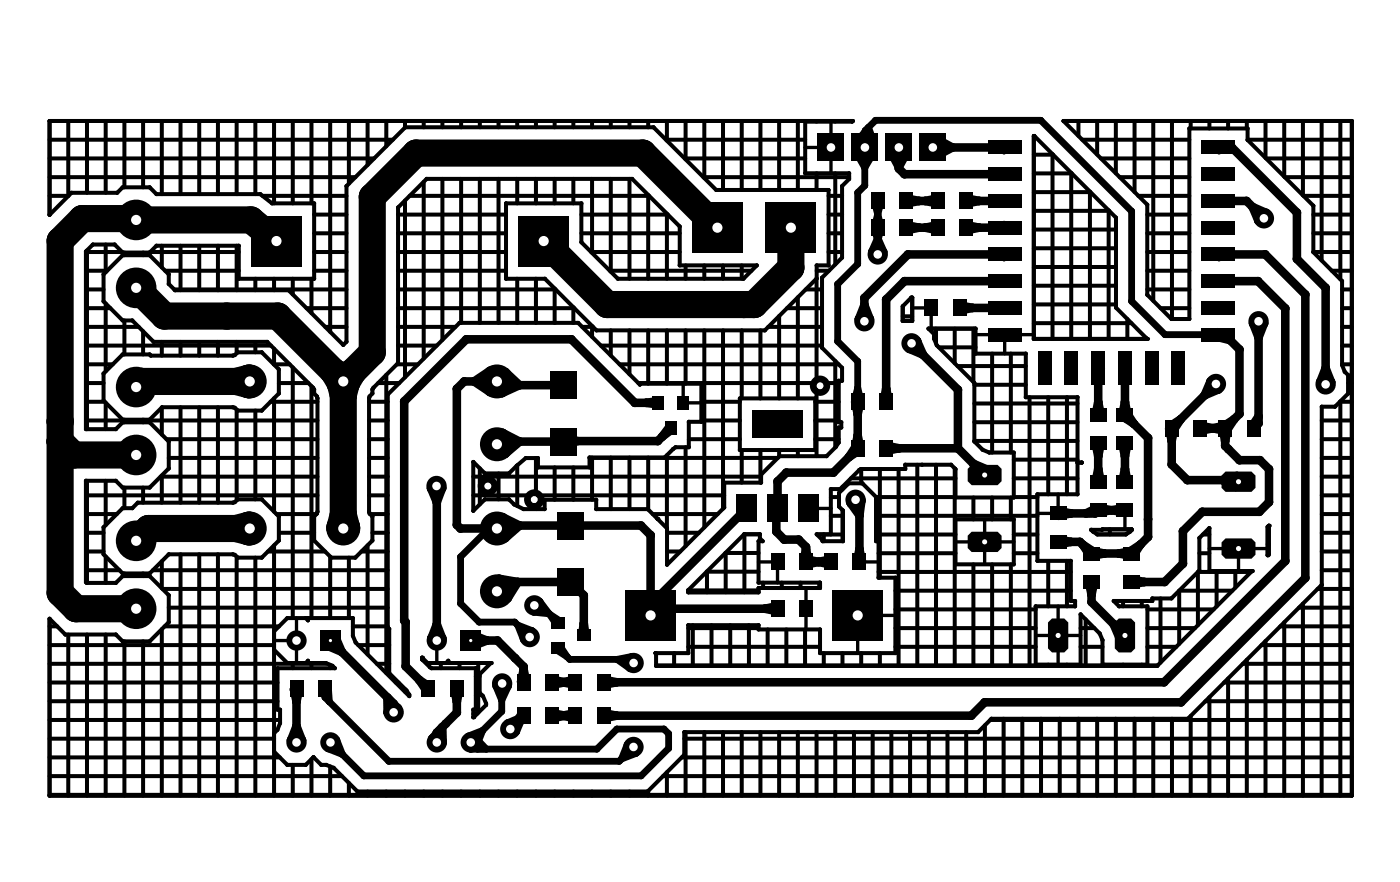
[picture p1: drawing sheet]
<svg xmlns="http://www.w3.org/2000/svg" width="105mm" height="66mm" viewBox="0 0 105 66" stroke-linecap="round" stroke-linejoin="round" font-family="sans-serif">
<g fill="#000">
<path d="M65 9.5l.4 1.3-.7 .2-.6-.5z" fill-rule="evenodd"/>
<path d="M64.1 11.4l.6-.4 .7 .4-.7 1.1z" fill-rule="evenodd"/>
<path d="M65.7 16l.2 1h-.2h-.3z" fill-rule="evenodd"/>
<path d="M65.4 17.1h.5l-.2 .9z" fill-rule="evenodd"/>
<path d="M65.4 15.1h.5l-.2 .9z" fill-rule="evenodd"/>
<path d="M65.7 17.8l.5 1-.5 .2-.5-.2z" fill-rule="evenodd"/>
<path d="M66.7 11.4l.6-.4 .6 .4-.6 1.1z" fill-rule="evenodd"/>
<path d="M67.9 16.8l.9 .2-.9 .2z" fill-rule="evenodd"/>
<path d="M67.9 14.8l.9 .2-.9 .2z" fill-rule="evenodd"/>
<path d="M70.1 10.4l1.2 .6-1.2 .6-.3-.6z" fill-rule="evenodd"/>
<path d="M69.2 17l.9-.2 .1 .2-.1 .2z" fill-rule="evenodd"/>
<path d="M69.2 15l.9-.2 .1 .2-.1 .2z" fill-rule="evenodd"/>
<path d="M72.4 16.8l.9 .2-.9 .2z" fill-rule="evenodd"/>
<path d="M72.4 14.8l.9 .2-.9 .2z" fill-rule="evenodd"/>
<path d="M74.2 13l.9-.2 .1 .2-.1 .2z" fill-rule="evenodd"/>
<path d="M74.2 11l.9-.2 .1 .2-.1 .2z" fill-rule="evenodd"/>
<path d="M74.2 19l.9-.2 .1 .2-.1 .2z" fill-rule="evenodd"/>
<path d="M74.2 17l.9-.2 .1 .2-.1 .2z" fill-rule="evenodd"/>
<path d="M74.2 15l.9-.2 .1 .2-.1 .2z" fill-rule="evenodd"/>
<path d="M91.2 10.8l.9 .2-.9 .2z" fill-rule="evenodd"/>
<path d="M91.2 14.8l.9 .2-.9 .2z" fill-rule="evenodd"/>
<path d="M91.2 18.8l.9 .2-.9 .2z" fill-rule="evenodd"/>
<path d="M93.7 15.5l1.1 .4-.2 .4-.4 .2z" fill-rule="evenodd"/>
<path d="M17.7 28.5l.9-.2 .1 .2-.1 .3z" fill-rule="evenodd"/>
<path d="M17.7 39.5l.9-.2 .1 .2-.1 .3z" fill-rule="evenodd"/>
<path d="M25.4 28.6h.5l-.2 .9z" fill-rule="evenodd"/>
<path d="M25.6 28.3l.8-.5-.5 .9-.2-.2z" fill-rule="evenodd"/>
<path d="M25 27.8l.8 .5-.1 .2-.2 .2z" fill-rule="evenodd"/>
<path d="M25.7 38.5l.2 1h-.2h-.3z" fill-rule="evenodd"/>
<path d="M32.3 36.5l.4-.2 .4 .2-.4 1.1z" fill-rule="evenodd"/>
<path d="M35.5 28.5l1.2-.8 .5 .8-.5 .8z" fill-rule="evenodd"/>
<path d="M37.8 27.8l1.1 1-1.3 .6-.4-.9z" fill-rule="evenodd"/>
<path d="M37.6 32.4l1.3 .6-1.1 .9-.6-.7z" fill-rule="evenodd"/>
<path d="M37.6 38.7l1.3 .6-1.1 .9-.6-.7z" fill-rule="evenodd"/>
<path d="M48.4 30.1l.8-.1v.1v.1z" fill-rule="evenodd"/>
<path d="M50.1 31.9l.2 .2-.7 .6z" fill-rule="evenodd"/>
<path d="M63.7 37.6l.3-.2h.5l-.2 1.1z" fill-rule="evenodd"/>
<path d="M64.2 29l.2 1h-.2h-.3z" fill-rule="evenodd"/>
<path d="M64 30.1h.4l-.2 .9z" fill-rule="evenodd"/>
<path d="M64.2 32.6l.2 .9h-.2h-.2z" fill-rule="evenodd"/>
<path d="M64 33.4l.3 .3-.8 .5z" fill-rule="evenodd"/>
<path d="M64.7 22.8l.4 1.1-.4 .1-.4-.1z" fill-rule="evenodd"/>
<path d="M66.3 29.1l.2 .9h-.2h-.2z" fill-rule="evenodd"/>
<path d="M66.4 33.3l.9 .2-.9 .2z" fill-rule="evenodd"/>
<path d="M68.2 25.7l.4-.2 .5 1-1.1-.4z" fill-rule="evenodd"/>
<path d="M71.9 22.8l.9 .2-.9 .2z" fill-rule="evenodd"/>
<path d="M72.8 34.7l1.1 .4-.2 .4-.4 .2z" fill-rule="evenodd"/>
<path d="M74.2 23l.9-.2 .1 .2-.1 .2z" fill-rule="evenodd"/>
<path d="M74.2 21l.9-.2 .1 .2-.1 .2z" fill-rule="evenodd"/>
<path d="M79.2 38.2l.9 .2-.9 .2z" fill-rule="evenodd"/>
<path d="M82 27.6h.4l-.2 .9z" fill-rule="evenodd"/>
<path d="M82.2 30.1l.2 .9h-.2h-.2z" fill-rule="evenodd"/>
<path d="M82 33.2h.4l-.2 .9z" fill-rule="evenodd"/>
<path d="M82.2 35.1l.2 .9h-.2h-.2z" fill-rule="evenodd"/>
<path d="M82.2 38l.9 .2-.9 .1z" fill-rule="evenodd"/>
<path d="M81.3 38.4l.8-.4 .1 .2v.1z" fill-rule="evenodd"/>
<path d="M84 27.6h.4l-.2 .9z" fill-rule="evenodd"/>
<path d="M84.2 30.1l.2 .9h-.2h-.2z" fill-rule="evenodd"/>
<path d="M84.2 31l.1-.1 .6 .8-.8-.5z" fill-rule="evenodd"/>
<path d="M84 33.2h.4l-.2 .9z" fill-rule="evenodd"/>
<path d="M84.2 35.1l.2 .9h-.2h-.2z" fill-rule="evenodd"/>
<path d="M83.2 38.2l.9-.2 .1 .2-.1 .1z" fill-rule="evenodd"/>
<path d="M87.5 32.1h.4l-.2 .9z" fill-rule="evenodd"/>
<path d="M87.6 31.9l.8-.5-.6 .7z" fill-rule="evenodd"/>
<path d="M89.9 31.8l.9 .2-.9 .2z" fill-rule="evenodd"/>
<path d="M90.6 28.5l.4 .2 .2 .4-1.1 .5z" fill-rule="evenodd"/>
<path d="M91.2 20.8l.9 .2-.9 .2z" fill-rule="evenodd"/>
<path d="M91.3 24.9l.7 .5-.9-.2z" fill-rule="evenodd"/>
<path d="M90.2 25l.9-.2 .1 .2-.1 .3z" fill-rule="evenodd"/>
<path d="M91.6 31.9l.8-.5-.6 .7z" fill-rule="evenodd"/>
<path d="M90.7 32l.9-.2 .1 .2-.1 .2z" fill-rule="evenodd"/>
<path d="M91.5 32.1h.4l-.2 .9z" fill-rule="evenodd"/>
<path d="M91.5 35.9l1.1-.3 .1 .4-.2 .4z" fill-rule="evenodd"/>
<path d="M94.2 31.1l-.2 1-.2-.1-.1-.1z" fill-rule="evenodd"/>
<path d="M93.8 24.2l.4-.2 .4 .2-.4 1z" fill-rule="evenodd"/>
<path d="M99.2 27.5l.4 1.1-.4 .1-.4-.1z" fill-rule="evenodd"/>
<path d="M22.2 54.3l.4 1.1-.4 .1-.4-.1z" fill-rule="evenodd"/>
<path d="M22 51.6h.4l-.2 .9z" fill-rule="evenodd"/>
<path d="M24.1 51.7l.2-.2h.3v1z" fill-rule="evenodd"/>
<path d="M24.7 47.9l.4-.2 .5 1.1-1.1-.5z" fill-rule="evenodd"/>
<path d="M24.7 55.5l.5-.2 .4 1.1-1.1-.4z" fill-rule="evenodd"/>
<path d="M29 52.2l.8 .8-.3 .3h-.5z" fill-rule="evenodd"/>
<path d="M31.4 50.9l.8 .5-.1 .1-.2 .1z" fill-rule="evenodd"/>
<path d="M32.7 46.7l.4 1-.4 .2-.4-.2z" fill-rule="evenodd"/>
<path d="M33.1 54.4v1.1h-.4l-.3-.3z" fill-rule="evenodd"/>
<path d="M34 51.6h.4l-.2 .9z" fill-rule="evenodd"/>
<path d="M35.4 47.5l1 .4-1 .4-.2-.4z" fill-rule="evenodd"/>
<path d="M35 55.1l1.1-.5-.4 1.1-.5-.2z" fill-rule="evenodd"/>
<path d="M35.2 55.5l.4-.3 .8 .8h-1.2z" fill-rule="evenodd"/>
<path d="M37.3 43.3l1.5 .2-.8 1.2-.8-.5z" fill-rule="evenodd"/>
<path d="M37.1 51.3l.5-.2 .4 .2-.5 1.1z" fill-rule="evenodd"/>
<path d="M38 54.1l1-.4-.4 1-.4-.2z" fill-rule="evenodd"/>
<path d="M39.2 50.1l.2 .9h-.2h-.2z" fill-rule="evenodd"/>
<path d="M39 53.4l.3 .3-.8 .5z" fill-rule="evenodd"/>
<path d="M38.7 46.7l1.1 .5-.2 .4-.4 .2z" fill-rule="evenodd"/>
<path d="M40 45.3l.4-.3 .7 .9-1.2-.1z" fill-rule="evenodd"/>
<path d="M41.4 50.8l.9 .2-.9 .2z" fill-rule="evenodd"/>
<path d="M41.4 53.3l.9 .2-.9 .2z" fill-rule="evenodd"/>
<path d="M41.8 48.5l.1-.1 .6 .7-.8-.5z" fill-rule="evenodd"/>
<path d="M41.1 45.9l.8 .5-.1 .2-.2 .1z" fill-rule="evenodd"/>
<path d="M42.1 51l.9-.2 .1 .2-.1 .2z" fill-rule="evenodd"/>
<path d="M42.1 53.5l.9-.2 .1 .2-.1 .2z" fill-rule="evenodd"/>
<path d="M43.7 46.6l.1 .9h-.1h-.1z" fill-rule="evenodd"/>
<path d="M45.2 50.8l.9 .2-.9 .2z" fill-rule="evenodd"/>
<path d="M45.2 53.3l.9 .2-.9 .2z" fill-rule="evenodd"/>
<path d="M46.9 55.7l.5 .2 .2 .4-1.1 .5z" fill-rule="evenodd"/>
<path d="M46.2 49.3l1.1-.2 .1 .5-.3 .4z" fill-rule="evenodd"/>
<path d="M57.2 45.5l.9-.2 .1 .2-.1 .2z" fill-rule="evenodd"/>
<path d="M60.4 41.8l.9 .2-.9 .2z" fill-rule="evenodd"/>
<path d="M60.3 41.1l.2 .9h-.2h-.2z" fill-rule="evenodd"/>
<path d="M61.2 42l.9-.2 .1 .2-.1 .2z" fill-rule="evenodd"/>
<path d="M64.3 41.1l.2 .9h-.2h-.2z" fill-rule="evenodd"/>
<path d="M79.2 40.3l.9 .2-.9 .2z" fill-rule="evenodd"/>
<path d="M81.5 43.6h.4l-.2 .9z" fill-rule="evenodd"/>
<path d="M81.7 41.2l.9 .2-.9 .2z" fill-rule="evenodd"/>
<path d="M81 40.7l.8 .5-.1 .2-.2 .1z" fill-rule="evenodd"/>
<path d="M83.3 46.7l1.1 .4-.2 .4-.4 .2z" fill-rule="evenodd"/>
<path d="M84.7 43.3l.9 .2-.9 .2z" fill-rule="evenodd"/>
<path d="M84.6 41.2l.8-.5-.6 .8z" fill-rule="evenodd"/>
<path d="M83.7 41.4l.9-.2 .1 .2-.1 .2z" fill-rule="evenodd"/>
<circle cx="4.5" cy="18" r="1.01"/>
<circle cx="6.1" cy="16.4" r="1.01"/>
<circle cx="10.1" cy="16.4" r="1.01"/>
<circle cx="18.8" cy="16.5" r="1.01"/>
<circle cx="27.9" cy="14.7" r="1.01"/>
<circle cx="31.1" cy="11.5" r="1.01"/>
<circle cx="48.1" cy="11.5" r="1.01"/>
<circle cx="64.1" cy="11.4" r=".25"/>
<circle cx="64.1" cy="10.5" r=".25"/>
<circle cx="64.2" cy="19.7" r=".25"/>
<circle cx="64.2" cy="14.4" r=".25"/>
<circle cx="64.7" cy="13.9" r=".25"/>
<circle cx="64.7" cy="11" r=".25"/>
<circle cx="64.7" cy="12.5" r=".25"/>
<circle cx="64.7" cy="9.8" r=".25"/>
<circle cx="65" cy="9.5" r=".25"/>
<circle cx="65.2" cy="18.8" r=".25"/>
<circle cx="65.4" cy="11.4" r=".25"/>
<circle cx="65.4" cy="15.1" r=".25"/>
<circle cx="65.4" cy="17" r=".25"/>
<circle cx="65.4" cy="17.1" r=".25"/>
<circle cx="65.4" cy="10.8" r=".25"/>
<circle cx="65.5" cy="9" r=".25"/>
<circle cx="65.7" cy="16" r=".25"/>
<circle cx="65.7" cy="18" r=".25"/>
<circle cx="65.7" cy="17" r=".25"/>
<circle cx="65.7" cy="15" r=".25"/>
<circle cx="65.7" cy="19" r=".25"/>
<circle cx="65.7" cy="17.8" r=".25"/>
<circle cx="65.9" cy="15.1" r=".25"/>
<circle cx="65.9" cy="17" r=".25"/>
<circle cx="65.9" cy="17.1" r=".25"/>
<circle cx="66.2" cy="18.8" r=".25"/>
<circle cx="66.7" cy="11.4" r=".32"/>
<circle cx="67.3" cy="12.6" r=".32"/>
<circle cx="67.3" cy="11" r=".32"/>
<circle cx="67.3" cy="12.5" r=".32"/>
<circle cx="67.7" cy="13" r=".32"/>
<circle cx="67.8" cy="17" r=".32"/>
<circle cx="67.8" cy="15" r=".32"/>
<circle cx="67.9" cy="17.2" r=".32"/>
<circle cx="67.9" cy="16.8" r=".32"/>
<circle cx="67.9" cy="15.2" r=".32"/>
<circle cx="67.9" cy="14.8" r=".32"/>
<circle cx="67.9" cy="11.4" r=".32"/>
<circle cx="67.9" cy="19" r=".32"/>
<circle cx="68.8" cy="15" r=".32"/>
<circle cx="68.8" cy="17" r=".32"/>
<circle cx="69.2" cy="17" r=".32"/>
<circle cx="69.2" cy="15" r=".32"/>
<circle cx="69.8" cy="11" r=".32"/>
<circle cx="70.1" cy="10.4" r=".32"/>
<circle cx="70.1" cy="11.6" r=".32"/>
<circle cx="70.1" cy="16.8" r=".32"/>
<circle cx="70.1" cy="14.8" r=".32"/>
<circle cx="70.1" cy="15.2" r=".32"/>
<circle cx="70.1" cy="17.2" r=".32"/>
<circle cx="70.2" cy="17" r=".32"/>
<circle cx="70.2" cy="15" r=".32"/>
<circle cx="71.3" cy="11" r=".32"/>
<circle cx="72.3" cy="17" r=".32"/>
<circle cx="72.3" cy="15" r=".32"/>
<circle cx="72.4" cy="17.2" r=".32"/>
<circle cx="72.4" cy="16.8" r=".32"/>
<circle cx="72.4" cy="15.2" r=".32"/>
<circle cx="72.4" cy="14.8" r=".32"/>
<circle cx="73.3" cy="17" r=".32"/>
<circle cx="73.3" cy="15" r=".32"/>
<circle cx="74.2" cy="17" r=".32"/>
<circle cx="74.2" cy="19" r=".32"/>
<circle cx="74.2" cy="13" r=".32"/>
<circle cx="74.2" cy="11" r=".32"/>
<circle cx="74.2" cy="15" r=".32"/>
<circle cx="75.1" cy="10.8" r=".32"/>
<circle cx="75.1" cy="11.2" r=".32"/>
<circle cx="75.1" cy="16.8" r=".32"/>
<circle cx="75.1" cy="13.2" r=".32"/>
<circle cx="75.1" cy="17.2" r=".32"/>
<circle cx="75.1" cy="14.8" r=".32"/>
<circle cx="75.1" cy="15.2" r=".32"/>
<circle cx="75.1" cy="19.2" r=".32"/>
<circle cx="75.1" cy="12.8" r=".32"/>
<circle cx="75.1" cy="18.8" r=".32"/>
<circle cx="75.2" cy="17" r=".32"/>
<circle cx="75.2" cy="13" r=".32"/>
<circle cx="75.2" cy="19" r=".32"/>
<circle cx="75.2" cy="11" r=".32"/>
<circle cx="75.2" cy="15" r=".32"/>
<circle cx="77.9" cy="9" r=".25"/>
<circle cx="84.7" cy="15.8" r=".25"/>
<circle cx="91.2" cy="19" r=".32"/>
<circle cx="91.2" cy="11" r=".32"/>
<circle cx="91.2" cy="15" r=".32"/>
<circle cx="91.2" cy="14.8" r=".32"/>
<circle cx="91.2" cy="19.2" r=".32"/>
<circle cx="91.2" cy="15.2" r=".32"/>
<circle cx="91.2" cy="11.2" r=".32"/>
<circle cx="91.2" cy="10.8" r=".32"/>
<circle cx="91.2" cy="18.8" r=".32"/>
<circle cx="92.1" cy="19" r=".32"/>
<circle cx="92.1" cy="11" r=".32"/>
<circle cx="92.1" cy="15" r=".32"/>
<circle cx="92.2" cy="11" r=".32"/>
<circle cx="93.3" cy="15" r=".32"/>
<circle cx="93.7" cy="15.5" r=".32"/>
<circle cx="94.2" cy="16.5" r=".32"/>
<circle cx="94.6" cy="16.3" r=".76"/>
<circle cx="94.6" cy="16.3" r=".32"/>
<circle cx="94.7" cy="19" r=".32"/>
<circle cx="94.8" cy="15.9" r=".32"/>
<circle cx="97.1" cy="19.4" r=".32"/>
<circle cx="97.1" cy="15.9" r=".32"/>
<circle cx="4.5" cy="33" r="1.01"/>
<circle cx="4.5" cy="31.5" r="1.01"/>
<circle cx="5.5" cy="34" r="1.01"/>
<circle cx="10.6" cy="28.5" r="1.01"/>
<circle cx="11.1" cy="39.5" r="1.01"/>
<circle cx="12.3" cy="23.6" r="1.01"/>
<circle cx="17" cy="23.6" r="1.01"/>
<circle cx="17.7" cy="39.5" r="1.01"/>
<circle cx="17.7" cy="28.5" r="1.01"/>
<circle cx="18.6" cy="28.3" r="1.01"/>
<circle cx="18.6" cy="39.3" r="1.01"/>
<circle cx="18.6" cy="39.8" r="1.01"/>
<circle cx="18.6" cy="28.8" r="1.01"/>
<circle cx="18.7" cy="39.5" r="1.01"/>
<circle cx="18.7" cy="28.5" r="1.01"/>
<circle cx="20.8" cy="23.6" r="1.01"/>
<circle cx="25" cy="27.8" r="1.01"/>
<circle cx="25.4" cy="39.5" r="1.01"/>
<circle cx="25.4" cy="28.6" r="1.01"/>
<circle cx="25.5" cy="28.7" r="1.01"/>
<circle cx="25.6" cy="28.3" r="1.01"/>
<circle cx="25.7" cy="38.5" r="1.01"/>
<circle cx="25.7" cy="39.5" r="1.01"/>
<circle cx="25.7" cy="29.6" r="1.01"/>
<circle cx="25.7" cy="28.5" r="1.01"/>
<circle cx="25.8" cy="28.3" r="1.01"/>
<circle cx="25.9" cy="28.7" r="1.01"/>
<circle cx="25.9" cy="28.6" r="1.01"/>
<circle cx="25.9" cy="39.5" r="1.01"/>
<circle cx="26.4" cy="27.8" r="1.01"/>
<circle cx="27.9" cy="26.4" r="1.01"/>
<circle cx="30.2" cy="30" r=".32"/>
<circle cx="32.3" cy="36.5" r=".32"/>
<circle cx="32.7" cy="36.3" r=".32"/>
<circle cx="32.7" cy="36.4" r=".32"/>
<circle cx="32.7" cy="37.6" r=".32"/>
<circle cx="33.1" cy="36.5" r=".32"/>
<circle cx="34.2" cy="39.3" r=".32"/>
<circle cx="34.2" cy="29.1" r=".32"/>
<circle cx="34.5" cy="39.5" r=".32"/>
<circle cx="34.7" cy="28.5" r=".32"/>
<circle cx="34.9" cy="25.4" r=".32"/>
<circle cx="35.5" cy="28.5" r=".32"/>
<circle cx="36.6" cy="39.5" r=".32"/>
<circle cx="36.6" cy="39.5" r=".25"/>
<circle cx="36.7" cy="27.7" r=".32"/>
<circle cx="36.7" cy="29.3" r=".32"/>
<circle cx="37.2" cy="39.5" r=".32"/>
<circle cx="37.2" cy="28.5" r=".32"/>
<circle cx="37.2" cy="33.2" r=".32"/>
<circle cx="37.4" cy="33" r=".32"/>
<circle cx="37.4" cy="39.3" r=".32"/>
<circle cx="37.5" cy="28.8" r=".32"/>
<circle cx="37.6" cy="29.4" r=".32"/>
<circle cx="37.6" cy="38.7" r=".32"/>
<circle cx="37.6" cy="32.4" r=".32"/>
<circle cx="37.8" cy="33.9" r=".32"/>
<circle cx="37.8" cy="27.8" r=".32"/>
<circle cx="38.9" cy="28.8" r=".32"/>
<circle cx="38.9" cy="39.3" r=".32"/>
<circle cx="38.9" cy="33" r=".32"/>
<circle cx="42.8" cy="25.4" r=".32"/>
<circle cx="43.2" cy="33" r=".32"/>
<circle cx="45.4" cy="22.8" r="1.01"/>
<circle cx="47.5" cy="30.1" r=".32"/>
<circle cx="48" cy="39.3" r=".32"/>
<circle cx="48.4" cy="30.1" r=".32"/>
<circle cx="49.2" cy="33" r=".32"/>
<circle cx="49.2" cy="30" r=".32"/>
<circle cx="49.2" cy="30.2" r=".32"/>
<circle cx="49.2" cy="30.1" r=".32"/>
<circle cx="49.6" cy="32.7" r=".32"/>
<circle cx="50.1" cy="31.9" r=".32"/>
<circle cx="50.2" cy="32" r=".32"/>
<circle cx="50.3" cy="32.1" r=".32"/>
<circle cx="55.7" cy="22.8" r="1.01"/>
<circle cx="56.4" cy="22.8" r="1.01"/>
<circle cx="58.1" cy="38.1" r=".32"/>
<circle cx="58.1" cy="39.8" r=".32"/>
<circle cx="58.2" cy="36" r=".32"/>
<circle cx="58.8" cy="35.3" r=".32"/>
<circle cx="59.2" cy="20" r="1.01"/>
<circle cx="62.4" cy="35.3" r=".32"/>
<circle cx="62.7" cy="25.5" r=".25"/>
<circle cx="62.7" cy="21.2" r=".25"/>
<circle cx="63.5" cy="34.2" r=".32"/>
<circle cx="63.7" cy="37.6" r=".32"/>
<circle cx="63.9" cy="30" r=".25"/>
<circle cx="64" cy="30.1" r=".32"/>
<circle cx="64" cy="33.5" r=".32"/>
<circle cx="64" cy="33.4" r=".32"/>
<circle cx="64" cy="37.4" r=".32"/>
<circle cx="64.2" cy="31" r=".32"/>
<circle cx="64.2" cy="32.6" r=".32"/>
<circle cx="64.2" cy="33.5" r=".32"/>
<circle cx="64.2" cy="30" r=".32"/>
<circle cx="64.2" cy="29" r=".25"/>
<circle cx="64.2" cy="30" r=".25"/>
<circle cx="64.2" cy="27" r=".25"/>
<circle cx="64.3" cy="23.9" r=".32"/>
<circle cx="64.3" cy="33.7" r=".32"/>
<circle cx="64.3" cy="38.5" r=".32"/>
<circle cx="64.3" cy="37.7" r=".32"/>
<circle cx="64.4" cy="33.5" r=".32"/>
<circle cx="64.4" cy="30.1" r=".32"/>
<circle cx="64.4" cy="30" r=".25"/>
<circle cx="64.5" cy="37.4" r=".32"/>
<circle cx="64.7" cy="22.8" r=".32"/>
<circle cx="64.7" cy="22.3" r=".32"/>
<circle cx="64.7" cy="24" r=".32"/>
<circle cx="65.1" cy="23.9" r=".32"/>
<circle cx="66.1" cy="30" r=".32"/>
<circle cx="66.3" cy="29.1" r=".32"/>
<circle cx="66.3" cy="33.5" r=".32"/>
<circle cx="66.3" cy="22.4" r=".32"/>
<circle cx="66.3" cy="30" r=".32"/>
<circle cx="66.4" cy="33.3" r=".32"/>
<circle cx="66.4" cy="33.7" r=".32"/>
<circle cx="66.5" cy="30" r=".32"/>
<circle cx="67.3" cy="33.5" r=".32"/>
<circle cx="67.7" cy="21" r=".32"/>
<circle cx="68" cy="26.1" r=".32"/>
<circle cx="68.2" cy="25.7" r=".32"/>
<circle cx="68.6" cy="25.5" r=".32"/>
<circle cx="69.1" cy="26.5" r=".32"/>
<circle cx="71.7" cy="33.5" r=".32"/>
<circle cx="71.7" cy="29.1" r=".32"/>
<circle cx="71.8" cy="23" r=".32"/>
<circle cx="71.9" cy="23.2" r=".32"/>
<circle cx="71.9" cy="22.8" r=".32"/>
<circle cx="72.8" cy="23" r=".32"/>
<circle cx="72.8" cy="34.7" r=".32"/>
<circle cx="73.3" cy="35.7" r=".32"/>
<circle cx="73.7" cy="35.5" r=".32"/>
<circle cx="73.9" cy="35.1" r=".32"/>
<circle cx="74.2" cy="21" r=".32"/>
<circle cx="74.2" cy="23" r=".32"/>
<circle cx="75.1" cy="22.8" r=".32"/>
<circle cx="75.1" cy="21.2" r=".32"/>
<circle cx="75.1" cy="20.8" r=".32"/>
<circle cx="75.1" cy="23.2" r=".32"/>
<circle cx="75.2" cy="21" r=".32"/>
<circle cx="75.2" cy="23" r=".32"/>
<circle cx="79.2" cy="38.4" r=".32"/>
<circle cx="79.2" cy="38.2" r=".32"/>
<circle cx="79.2" cy="38.6" r=".32"/>
<circle cx="80.1" cy="38.4" r=".32"/>
<circle cx="81.3" cy="38.4" r=".32"/>
<circle cx="82" cy="38.4" r=".32"/>
<circle cx="82" cy="33.2" r=".32"/>
<circle cx="82" cy="27.6" r=".32"/>
<circle cx="82" cy="36" r=".32"/>
<circle cx="82" cy="31" r=".32"/>
<circle cx="82.1" cy="38" r=".32"/>
<circle cx="82.2" cy="35.1" r=".32"/>
<circle cx="82.2" cy="27.5" r=".32"/>
<circle cx="82.2" cy="33.2" r=".32"/>
<circle cx="82.2" cy="34.1" r=".32"/>
<circle cx="82.2" cy="28.5" r=".32"/>
<circle cx="82.2" cy="30.1" r=".32"/>
<circle cx="82.2" cy="36" r=".32"/>
<circle cx="82.2" cy="38.2" r=".32"/>
<circle cx="82.2" cy="31" r=".32"/>
<circle cx="82.2" cy="38.3" r=".32"/>
<circle cx="82.2" cy="38" r=".32"/>
<circle cx="82.4" cy="33.2" r=".32"/>
<circle cx="82.4" cy="27.6" r=".32"/>
<circle cx="82.4" cy="31" r=".32"/>
<circle cx="82.4" cy="36" r=".32"/>
<circle cx="83.1" cy="38.2" r=".32"/>
<circle cx="83.2" cy="38.2" r=".32"/>
<circle cx="84" cy="36" r=".32"/>
<circle cx="84" cy="33.2" r=".32"/>
<circle cx="84" cy="27.6" r=".32"/>
<circle cx="84" cy="31" r=".32"/>
<circle cx="84.1" cy="31.2" r=".32"/>
<circle cx="84.1" cy="38" r=".32"/>
<circle cx="84.1" cy="38.3" r=".32"/>
<circle cx="84.2" cy="38.2" r=".32"/>
<circle cx="84.2" cy="27.5" r=".32"/>
<circle cx="84.2" cy="28.5" r=".32"/>
<circle cx="84.2" cy="33.2" r=".32"/>
<circle cx="84.2" cy="36" r=".32"/>
<circle cx="84.2" cy="34.1" r=".32"/>
<circle cx="84.2" cy="30.1" r=".32"/>
<circle cx="84.2" cy="31.2" r=".32"/>
<circle cx="84.2" cy="31" r=".32"/>
<circle cx="84.2" cy="35.1" r=".32"/>
<circle cx="84.2" cy="31.3" r=".32"/>
<circle cx="84.3" cy="30.9" r=".32"/>
<circle cx="84.4" cy="36" r=".32"/>
<circle cx="84.4" cy="27.6" r=".32"/>
<circle cx="84.4" cy="33.2" r=".32"/>
<circle cx="84.4" cy="31" r=".32"/>
<circle cx="84.7" cy="22.5" r=".25"/>
<circle cx="84.9" cy="31.7" r=".32"/>
<circle cx="85.9" cy="38.8" r=".32"/>
<circle cx="85.9" cy="32.8" r=".32"/>
<circle cx="87.2" cy="25" r=".25"/>
<circle cx="87.5" cy="32.1" r=".32"/>
<circle cx="87.6" cy="31.9" r=".32"/>
<circle cx="87.7" cy="34.7" r=".32"/>
<circle cx="87.7" cy="32" r=".32"/>
<circle cx="87.7" cy="33" r=".32"/>
<circle cx="87.8" cy="32.1" r=".32"/>
<circle cx="87.9" cy="32.1" r=".32"/>
<circle cx="88.4" cy="31.4" r=".32"/>
<circle cx="88.5" cy="39.7" r=".32"/>
<circle cx="88.9" cy="35.9" r=".32"/>
<circle cx="89.8" cy="32" r=".32"/>
<circle cx="89.9" cy="31.8" r=".32"/>
<circle cx="89.9" cy="32.2" r=".32"/>
<circle cx="90" cy="38.3" r=".32"/>
<circle cx="90.1" cy="29.6" r=".32"/>
<circle cx="90.2" cy="25" r=".25"/>
<circle cx="90.6" cy="28.5" r=".32"/>
<circle cx="90.7" cy="32" r=".32"/>
<circle cx="90.8" cy="32" r=".32"/>
<circle cx="91" cy="28.7" r=".32"/>
<circle cx="91.1" cy="24.8" r=".25"/>
<circle cx="91.1" cy="25.3" r=".25"/>
<circle cx="91.1" cy="25.2" r=".32"/>
<circle cx="91.2" cy="29.1" r=".32"/>
<circle cx="91.2" cy="25" r=".32"/>
<circle cx="91.2" cy="21" r=".32"/>
<circle cx="91.2" cy="25" r=".25"/>
<circle cx="91.2" cy="20.8" r=".32"/>
<circle cx="91.2" cy="21.2" r=".32"/>
<circle cx="91.3" cy="24.9" r=".32"/>
<circle cx="91.5" cy="35.9" r=".32"/>
<circle cx="91.5" cy="32.1" r=".32"/>
<circle cx="91.6" cy="31.9" r=".32"/>
<circle cx="91.6" cy="32.2" r=".32"/>
<circle cx="91.6" cy="25" r=".32"/>
<circle cx="91.6" cy="31.8" r=".32"/>
<circle cx="91.7" cy="32" r=".32"/>
<circle cx="91.7" cy="33" r=".32"/>
<circle cx="91.7" cy="33.3" r=".32"/>
<circle cx="91.8" cy="32.1" r=".32"/>
<circle cx="91.9" cy="32.1" r=".32"/>
<circle cx="91.9" cy="33.6" r=".32"/>
<circle cx="92" cy="25.4" r=".32"/>
<circle cx="92.1" cy="21" r=".32"/>
<circle cx="92.4" cy="31.4" r=".32"/>
<circle cx="92.5" cy="36.4" r=".32"/>
<circle cx="92.6" cy="35.6" r=".32"/>
<circle cx="92.6" cy="35.9" r=".32"/>
<circle cx="92.7" cy="36" r=".32"/>
<circle cx="92.8" cy="31" r=".32"/>
<circle cx="92.8" cy="26.1" r=".32"/>
<circle cx="92.8" cy="34.4" r=".32"/>
<circle cx="93.7" cy="31.9" r=".32"/>
<circle cx="93.8" cy="24.2" r=".32"/>
<circle cx="93.8" cy="32" r=".32"/>
<circle cx="94" cy="32.1" r=".32"/>
<circle cx="94.1" cy="21" r=".32"/>
<circle cx="94.2" cy="24" r=".32"/>
<circle cx="94.2" cy="31.7" r=".32"/>
<circle cx="94.2" cy="25.2" r=".32"/>
<circle cx="94.2" cy="31.1" r=".32"/>
<circle cx="94.2" cy="38.3" r=".32"/>
<circle cx="94.3" cy="34.4" r=".32"/>
<circle cx="94.6" cy="24.2" r=".32"/>
<circle cx="95" cy="37.6" r=".32"/>
<circle cx="95" cy="35.1" r=".32"/>
<circle cx="96.2" cy="23.1" r=".32"/>
<circle cx="97.7" cy="22" r=".32"/>
<circle cx="98.8" cy="28.6" r=".32"/>
<circle cx="99.2" cy="28.7" r=".32"/>
<circle cx="99.2" cy="21.5" r=".32"/>
<circle cx="99.2" cy="27.5" r=".32"/>
<circle cx="99.6" cy="28.6" r=".32"/>
<circle cx="4.5" cy="44.3" r="1.01"/>
<circle cx="5.7" cy="45.5" r="1.01"/>
<circle cx="21.8" cy="55.4" r=".32"/>
<circle cx="22" cy="51.6" r=".32"/>
<circle cx="22.2" cy="55.3" r=".32"/>
<circle cx="22.2" cy="55.2" r=".32"/>
<circle cx="22.2" cy="51.5" r=".32"/>
<circle cx="22.2" cy="55.5" r=".32"/>
<circle cx="22.2" cy="54.3" r=".32"/>
<circle cx="22.2" cy="52.5" r=".32"/>
<circle cx="22.4" cy="51.6" r=".32"/>
<circle cx="22.6" cy="55.4" r=".32"/>
<circle cx="24.1" cy="51.7" r=".25"/>
<circle cx="24.3" cy="51.5" r=".25"/>
<circle cx="24.3" cy="52.2" r=".25"/>
<circle cx="24.5" cy="56" r=".25"/>
<circle cx="24.5" cy="48.3" r=".32"/>
<circle cx="24.6" cy="51.5" r=".25"/>
<circle cx="24.6" cy="52.5" r=".25"/>
<circle cx="24.7" cy="47.9" r=".32"/>
<circle cx="24.7" cy="55.5" r=".25"/>
<circle cx="25.1" cy="47.7" r=".32"/>
<circle cx="25.2" cy="55.3" r=".25"/>
<circle cx="25.6" cy="48.8" r=".32"/>
<circle cx="25.6" cy="56.4" r=".25"/>
<circle cx="27.2" cy="58" r=".25"/>
<circle cx="29" cy="52.2" r=".32"/>
<circle cx="29" cy="53.3" r=".32"/>
<circle cx="29.1" cy="56.9" r=".25"/>
<circle cx="29.5" cy="53.3" r=".32"/>
<circle cx="29.5" cy="52.6" r=".32"/>
<circle cx="29.8" cy="53" r=".32"/>
<circle cx="30.2" cy="46.4" r=".32"/>
<circle cx="30.4" cy="49.8" r=".32"/>
<circle cx="30.4" cy="46.5" r=".32"/>
<circle cx="31.4" cy="50.9" r=".32"/>
<circle cx="31.9" cy="51.6" r=".32"/>
<circle cx="32.1" cy="51.5" r=".32"/>
<circle cx="32.2" cy="51.4" r=".32"/>
<circle cx="32.3" cy="47.7" r=".32"/>
<circle cx="32.4" cy="55.2" r=".32"/>
<circle cx="32.7" cy="55.5" r=".32"/>
<circle cx="32.7" cy="46.7" r=".32"/>
<circle cx="32.7" cy="47.9" r=".32"/>
<circle cx="32.7" cy="54.8" r=".32"/>
<circle cx="33.1" cy="47.7" r=".32"/>
<circle cx="33.1" cy="54.4" r=".32"/>
<circle cx="33.1" cy="55.5" r=".32"/>
<circle cx="33.4" cy="54.1" r=".32"/>
<circle cx="34" cy="51.6" r=".32"/>
<circle cx="34.2" cy="52.5" r=".32"/>
<circle cx="34.2" cy="53.3" r=".32"/>
<circle cx="34.2" cy="51.5" r=".32"/>
<circle cx="34.4" cy="51.6" r=".32"/>
<circle cx="34.5" cy="45.1" r=".25"/>
<circle cx="34.5" cy="41.6" r=".25"/>
<circle cx="35" cy="55.1" r=".25"/>
<circle cx="35.2" cy="47.9" r=".32"/>
<circle cx="35.2" cy="55.5" r=".25"/>
<circle cx="35.2" cy="56" r=".25"/>
<circle cx="35.4" cy="47.5" r=".32"/>
<circle cx="35.4" cy="48.3" r=".32"/>
<circle cx="35.6" cy="55.2" r=".25"/>
<circle cx="35.7" cy="55.7" r=".25"/>
<circle cx="35.7" cy="56" r=".25"/>
<circle cx="35.9" cy="46.5" r=".25"/>
<circle cx="36.1" cy="54.6" r=".25"/>
<circle cx="36.4" cy="56" r=".25"/>
<circle cx="36.4" cy="47.9" r=".32"/>
<circle cx="37" cy="44.5" r=".32"/>
<circle cx="37.1" cy="51.3" r=".25"/>
<circle cx="37.2" cy="44.2" r=".32"/>
<circle cx="37.2" cy="47.9" r=".32"/>
<circle cx="37.3" cy="43.3" r=".32"/>
<circle cx="37.5" cy="51.1" r=".25"/>
<circle cx="37.5" cy="53.2" r=".25"/>
<circle cx="37.5" cy="52.4" r=".25"/>
<circle cx="37.6" cy="51.1" r=".25"/>
<circle cx="37.8" cy="40.2" r=".32"/>
<circle cx="37.9" cy="43.5" r=".32"/>
<circle cx="38" cy="44.7" r=".32"/>
<circle cx="38" cy="54.1" r=".32"/>
<circle cx="38" cy="51.3" r=".25"/>
<circle cx="38.2" cy="54.5" r=".32"/>
<circle cx="38.5" cy="54.2" r=".32"/>
<circle cx="38.5" cy="46.5" r=".25"/>
<circle cx="38.5" cy="49.2" r=".32"/>
<circle cx="38.6" cy="54.7" r=".32"/>
<circle cx="38.7" cy="46.7" r=".25"/>
<circle cx="38.8" cy="43.5" r=".32"/>
<circle cx="39" cy="51" r=".32"/>
<circle cx="39" cy="53.4" r=".32"/>
<circle cx="39" cy="53.7" r=".32"/>
<circle cx="39.2" cy="47.8" r=".25"/>
<circle cx="39.2" cy="50.1" r=".32"/>
<circle cx="39.2" cy="53.5" r=".32"/>
<circle cx="39.2" cy="51" r=".32"/>
<circle cx="39.2" cy="49.9" r=".32"/>
<circle cx="39.3" cy="53.7" r=".32"/>
<circle cx="39.4" cy="51" r=".32"/>
<circle cx="39.6" cy="47.6" r=".25"/>
<circle cx="39.8" cy="47.2" r=".25"/>
<circle cx="39.9" cy="45.8" r=".25"/>
<circle cx="40" cy="45.3" r=".25"/>
<circle cx="40.4" cy="45" r=".25"/>
<circle cx="40.5" cy="45.3" r=".25"/>
<circle cx="41.1" cy="45.9" r=".25"/>
<circle cx="41.3" cy="51" r=".32"/>
<circle cx="41.3" cy="53.5" r=".32"/>
<circle cx="41.4" cy="51.2" r=".32"/>
<circle cx="41.4" cy="53.3" r=".32"/>
<circle cx="41.4" cy="53.7" r=".32"/>
<circle cx="41.4" cy="50.8" r=".32"/>
<circle cx="41.6" cy="46.7" r=".25"/>
<circle cx="41.7" cy="48.6" r=".25"/>
<circle cx="41.8" cy="48.5" r=".25"/>
<circle cx="41.8" cy="46.6" r=".25"/>
<circle cx="41.9" cy="46.4" r=".25"/>
<circle cx="41.9" cy="48.4" r=".25"/>
<circle cx="42.1" cy="53.5" r=".32"/>
<circle cx="42.1" cy="51" r=".32"/>
<circle cx="42.3" cy="53.5" r=".32"/>
<circle cx="42.3" cy="51" r=".32"/>
<circle cx="42.5" cy="49.1" r=".25"/>
<circle cx="42.6" cy="49.3" r=".25"/>
<circle cx="43" cy="53.7" r=".32"/>
<circle cx="43" cy="51.2" r=".32"/>
<circle cx="43" cy="53.3" r=".32"/>
<circle cx="43" cy="50.8" r=".32"/>
<circle cx="43.1" cy="53.5" r=".32"/>
<circle cx="43.1" cy="51" r=".32"/>
<circle cx="43.6" cy="47.5" r=".32"/>
<circle cx="43.7" cy="44.5" r=".32"/>
<circle cx="43.7" cy="46.6" r=".32"/>
<circle cx="43.7" cy="47.5" r=".32"/>
<circle cx="43.8" cy="47.5" r=".32"/>
<circle cx="44.7" cy="56" r=".25"/>
<circle cx="45.2" cy="53.5" r=".32"/>
<circle cx="45.2" cy="51" r=".32"/>
<circle cx="45.2" cy="53.7" r=".32"/>
<circle cx="45.2" cy="51.2" r=".32"/>
<circle cx="45.2" cy="50.8" r=".32"/>
<circle cx="45.2" cy="53.3" r=".32"/>
<circle cx="46.1" cy="53.5" r=".32"/>
<circle cx="46.1" cy="51" r=".32"/>
<circle cx="46.2" cy="54.5" r=".25"/>
<circle cx="46.2" cy="49.3" r=".25"/>
<circle cx="46.3" cy="56.9" r=".25"/>
<circle cx="46.5" cy="56.8" r=".25"/>
<circle cx="46.9" cy="55.7" r=".25"/>
<circle cx="47.1" cy="50" r=".25"/>
<circle cx="47.1" cy="49.3" r=".25"/>
<circle cx="47.3" cy="49.1" r=".25"/>
<circle cx="47.4" cy="55.9" r=".25"/>
<circle cx="47.4" cy="49.6" r=".25"/>
<circle cx="47.6" cy="56.3" r=".25"/>
<circle cx="48" cy="58" r=".25"/>
<circle cx="48.7" cy="47" r=".32"/>
<circle cx="48.7" cy="45.2" r=".32"/>
<circle cx="48.7" cy="40" r=".32"/>
<circle cx="49.7" cy="54.5" r=".25"/>
<circle cx="50" cy="56" r=".25"/>
<circle cx="50" cy="54.9" r=".25"/>
<circle cx="50.2" cy="45.5" r=".32"/>
<circle cx="57.2" cy="45.5" r=".32"/>
<circle cx="58.1" cy="45.3" r=".32"/>
<circle cx="58.1" cy="45.7" r=".32"/>
<circle cx="58.2" cy="45.5" r=".32"/>
<circle cx="58.7" cy="40.4" r=".32"/>
<circle cx="59.8" cy="40.4" r=".32"/>
<circle cx="60.1" cy="42" r=".32"/>
<circle cx="60.3" cy="42" r=".32"/>
<circle cx="60.3" cy="40.9" r=".32"/>
<circle cx="60.3" cy="41.1" r=".32"/>
<circle cx="60.4" cy="41.8" r=".32"/>
<circle cx="60.4" cy="42.2" r=".32"/>
<circle cx="60.5" cy="42" r=".32"/>
<circle cx="61.2" cy="42" r=".32"/>
<circle cx="61.3" cy="42" r=".32"/>
<circle cx="62.1" cy="41.8" r=".32"/>
<circle cx="62.1" cy="42.2" r=".32"/>
<circle cx="62.2" cy="42" r=".32"/>
<circle cx="64.1" cy="42" r=".32"/>
<circle cx="64.3" cy="42" r=".32"/>
<circle cx="64.3" cy="41.1" r=".32"/>
<circle cx="64.5" cy="42" r=".32"/>
<circle cx="72.7" cy="53.5" r=".32"/>
<circle cx="73.7" cy="52.5" r=".32"/>
<circle cx="79.2" cy="40.5" r=".32"/>
<circle cx="79.2" cy="40.7" r=".32"/>
<circle cx="79.2" cy="40.3" r=".32"/>
<circle cx="80.1" cy="40.5" r=".32"/>
<circle cx="80.8" cy="40.5" r=".32"/>
<circle cx="81" cy="40.7" r=".32"/>
<circle cx="81.5" cy="43.6" r=".32"/>
<circle cx="81.5" cy="41.5" r=".32"/>
<circle cx="81.7" cy="43.5" r=".32"/>
<circle cx="81.7" cy="45" r=".32"/>
<circle cx="81.7" cy="44.5" r=".32"/>
<circle cx="81.7" cy="41.4" r=".32"/>
<circle cx="81.7" cy="41.6" r=".32"/>
<circle cx="81.7" cy="41.2" r=".32"/>
<circle cx="81.8" cy="41.2" r=".32"/>
<circle cx="81.9" cy="43.6" r=".32"/>
<circle cx="82.6" cy="41.4" r=".32"/>
<circle cx="83.3" cy="46.7" r=".32"/>
<circle cx="83.7" cy="41.4" r=".32"/>
<circle cx="83.8" cy="47.7" r=".32"/>
<circle cx="84.2" cy="47.5" r=".32"/>
<circle cx="84.4" cy="47.1" r=".32"/>
<circle cx="84.6" cy="41.2" r=".32"/>
<circle cx="84.6" cy="41.4" r=".32"/>
<circle cx="84.6" cy="41.6" r=".32"/>
<circle cx="84.7" cy="41.4" r=".32"/>
<circle cx="84.7" cy="43.5" r=".32"/>
<circle cx="84.7" cy="43.7" r=".32"/>
<circle cx="84.7" cy="43.3" r=".32"/>
<circle cx="84.8" cy="41.5" r=".32"/>
<circle cx="84.9" cy="41.6" r=".32"/>
<circle cx="85.4" cy="40.7" r=".32"/>
<circle cx="85.6" cy="43.5" r=".32"/>
<circle cx="85.9" cy="40.2" r=".32"/>
<circle cx="87.1" cy="51" r=".32"/>
<circle cx="87.2" cy="43.5" r=".32"/>
<circle cx="88.4" cy="52.5" r=".32"/>
<circle cx="88.5" cy="42.2" r=".32"/>
<circle cx="96.2" cy="42" r=".32"/>
<circle cx="97.7" cy="43.2" r=".32"/>
</g>
<g fill="none" stroke="#000" stroke-width="2">
<path d="M20.7 18l-1.9-1.6h-8.6l-.1-.1h-4l-1.6 1.7v26.3l1.2 1.2h4.5M53.7 17l-5.6-5.6h-17l-3.2 3.3v11.7l-2.2 2.1M59.2 17v3l-2.8 2.8h-11l-4.7-4.8M4.5 33l1 1h4.7M10.2 21.5l2.1 2.1h8.5l4.9 4.9M17.7 28.5l.9-.2 .1 .2-.1 .3zM17.7 39.5l.9-.2 .1 .2-.1 .3zM18.7 28.5h-8.1l-.4 .4M18.7 39.5h-7.6l-.9 .9M25 27.8l.8 .5-.1 .2-.2 .2zM25.4 28.6h.5l-.2 .9zM25.6 28.3l.8-.5-.5 .9-.2-.2z"/>
<path d="M25.7 28.5v11M25.7 38.5l.2 1h-.2h-.3z"/>
</g>
<g fill="none" stroke="#000" stroke-width=".64">
<path d="M66.7 11.4l.6-.4 .6 .4-.6 1.1zM67.3 11v1.6l.4 .4h7.5M67.8 15h2.4M67.8 17h2.4M67.9 16.8l.9 .2-.9 .2zM67.9 14.8l.9 .2-.9 .2zM69.2 17l.9-.2 .1 .2-.1 .2zM69.2 15l.9-.2 .1 .2-.1 .2zM69.8 11h5.4M70.1 10.4l1.2 .6-1.2 .6-.3-.6zM72.3 15h2.9M72.3 17h2.9"/>
<path d="M72.4 16.8l.9 .2-.9 .2zM72.4 14.8l.9 .2-.9 .2zM74.2 13l.9-.2 .1 .2-.1 .2zM74.2 11l.9-.2 .1 .2-.1 .2zM74.2 19l.9-.2 .1 .2-.1 .2zM74.2 17l.9-.2 .1 .2-.1 .2zM74.2 15l.9-.2 .1 .2-.1 .2zM75.2 19h-7.3l-3.2 3.3v1.7M91.2 11h1l4.9 4.9v3.5l2.1 2.1v7.2M91.2 15h2.1l1.3 1.3M91.2 19h3.5l3 3v21.2l-9.3 9.3h-14.7l-1 1h-27.5M91.2 10.8l.9 .2-.9 .2z"/>
<path d="M91.2 14.8l.9 .2-.9 .2zM91.2 18.8l.9 .2-.9 .2zM93.7 15.5l1.1 .4-.2 .4-.4 .2zM32.3 36.5l.4-.2 .4 .2-.4 1.1zM32.7 36.3v11.6M35.5 28.5l1.2-.8 .5 .8-.5 .8zM37.2 39.5l.2-.2h10.6l.7 .7v7l1.5-1.5h8M37.2 28.5h-2.5l-.5 .6v10.2l.3 .2h2.7M37.2 28.5l.3 .3h4.7M37.6 38.7l1.3 .6-1.1 .9-.6-.7zM37.6 32.4l1.3 .6-1.1 .9-.6-.7zM37.8 27.8l1.1 1-1.3 .6-.4-.9z"/>
<path d="M48.4 30.1l.8-.1v.1v.1zM49.2 30.1h-1.7l-4.7-4.7h-7.9l-4.7 4.6v16.4l.2 .1v3.3l1.7 1.7M50.1 31.9l.2 .2-.7 .6zM50.2 32l-1 1h-11.8l-.2 .2M55.9 38l-7.2 7.2M63.7 37.6l.3-.2h.5l-.2 1.1zM64 30.1h.4l-.2 .9zM64 37.4l.3 .3v4.3M64 33.4l.3 .3-.8 .5zM64.2 33.5l-1.8 1.8h-3.6l-.6 .7-.1 3.8 .6 .6h1.1l.5 .5v1.1M64.2 30v3.5M64.2 32.6l.2 .9h-.2h-.2z"/>
<path d="M64.7 22.8l.4 1.1-.4 .1-.4-.1zM66.3 33.5h5.4M66.3 29.1l.2 .9h-.2h-.2zM66.4 33.3l.9 .2-.9 .2zM68.2 25.7l3.5 3.4v4.4M68.2 25.7l.4-.2 .5 1-1.1-.4zM71.7 33.5l2 2M71.8 23h3.4M71.9 22.8l.9 .2-.9 .2zM72.8 34.7l1.1 .4-.2 .4-.4 .2zM74.2 23l.9-.2 .1 .2-.1 .2zM74.2 21l.9-.2 .1 .2-.1 .2z"/>
<path d="M75.2 21h-7.5l-1.4 1.4v7.6M79.2 38.2l.9 .2-.9 .2zM81.3 38.4l.8-.4 .1 .2v.1zM82 27.6h.4l-.2 .9zM82 33.2h.4l-.2 .9zM82.2 27.5v3.5M82.2 33.2v2.8M82.2 38.2l-.2 .2h-2.8M82.2 38.2h2M82.2 30.1l.2 .9h-.2h-.2zM82.2 35.1l.2 .9h-.2h-.2zM82.2 38l.9 .2-.9 .1z"/>
<path d="M83.2 38.2l.9-.2 .1 .2-.1 .1zM84 27.6h.4l-.2 .9zM84 33.2h.4l-.2 .9zM84.2 27.5v3.8v-.3M84.2 33.2v2.8M84.2 31l1.7 1.8v7.4l-1.2 1.2M84.2 30.1l.2 .9h-.2h-.2zM84.2 31l.1-.1 .6 .8-.8-.5zM84.2 35.1l.2 .9h-.2h-.2zM87.5 32.1h.4l-.2 .9zM87.6 31.9l.8-.5-.6 .7zM87.7 32v2.7l1.2 1.2h3.7l.1 .1"/>
<path d="M89.8 32h1.9M89.8 32l.1 .2 1.7-.4 .1 .2M89.8 32l.1-.2 1.7 .4 .1-.2M90.6 28.5l.4 .2 .2 .4-1.1 .5zM91 28.7l-3.3 3.3M91.2 21h2.9l2.1 2.1v18.9l-9.1 9h-41.9M91.2 25h.4l1.2 1.1v4.9l-1.1 1M91.2 20.8l.9 .2-.9 .2zM91.3 24.9l.7 .5-.9-.2zM91.5 35.9l1.1-.3 .1 .4-.2 .4zM91.5 32.1h.4l-.2 .9zM91.6 31.9l.8-.5-.6 .7z"/>
<path d="M91.7 32v1.3l1.1 1.1h1.5l.7 .7v2.5l-.8 .7h-4.2l-1.5 1.4v2.5l-1.3 1.3h-2.5M93.8 24.2l.4-.2 .4 .2-.4 1zM94.2 24v7.7l-.4 .3M94.2 31.1l-.2 1-.2-.1-.1-.1zM99.2 27.5l.4 1.1-.4 .1-.4-.1zM22 51.6h.4l-.2 .9zM22.2 51.5v4M22.2 54.3l.4 1.1-.4 .1-.4-.1zM24.7 47.9l4.8 4.7v.7M24.7 47.9l.4-.2 .5 1.1-1.1-.5zM29 52.2l.8 .8-.3 .3h-.5zM31.4 50.9l.8 .5-.1 .1-.2 .1z"/>
<path d="M32.7 46.7l.4 1-.4 .2-.4-.2zM33.1 54.4v1.1h-.4l-.3-.3zM34 51.6h.4l-.2 .9zM34.2 51.5v1.8l-1.5 1.5v.7M35.2 47.9h2l2 2v1.1M35.4 47.5l1 .4-1 .4-.2-.4zM37 44.5l.9-1h4.8l1 1v3M37.3 43.3l1.5 .2-.8 1.2-.8-.5zM38 54.1l1-.4-.4 1-.4-.2zM39 53.4l.3 .3-.8 .5zM39.2 53.5l-1 1M39.2 50.1l.2 .9h-.2h-.2z"/>
<path d="M41.3 51h1.8M41.3 53.5h1.8M41.4 50.8l.9 .2-.9 .2zM41.4 53.3l.9 .2-.9 .2zM42.1 51l.9-.2 .1 .2-.1 .2zM42.1 53.5l.9-.2 .1 .2-.1 .2zM43.7 46.6l.1 .9h-.1h-.1zM45.2 50.8l.9 .2-.9 .2zM45.2 53.3l.9 .2-.9 .2zM57.2 45.5l.9-.2 .1 .2-.1 .2zM60.3 42h1.9M60.3 42l.1 .2 1.7-.4 .1 .2"/>
<path d="M60.3 42l.1-.2 1.7 .4 .1-.2M60.3 41.1l.2 .9h-.2h-.2zM64.3 41.1l.2 .9h-.2h-.2zM79.2 40.5h1.6l.9 .9M79.2 40.3l.9 .2-.9 .2zM81 40.7l.8 .5-.1 .2-.2 .1zM81.5 43.6h.4l-.2 .9zM81.7 43.5v1.5l2.5 2.5M81.7 41.4h2.9l.3 .2-.2-.2M81.7 41.2l.9 .2-.9 .2zM83.3 46.7l1.1 .4-.2 .4-.4 .2zM83.7 41.4l.9-.2 .1 .2-.1 .2z"/>
<path d="M84.6 41.2l.8-.5-.6 .8zM84.7 43.3l.9 .2-.9 .2z"/>
</g>
<g fill="none" stroke="#000" stroke-width=".51">
<path d="M64.1 11.4l.6-.4 .7 .4-.7 1.1zM65 9.5l.4 1.3-.7 .2-.6-.5zM65.4 15.1h.5l-.5 1.9 .5 .1-.2 .9-.3-.9 .5-.1zM65.7 15v4M65.7 17.8l.5 1-.5 .2-.5-.2zM36.6 39.5l-2.1 2.1v3.5l1.4 1.4h2.6l1.1 1.1M64.2 29l.2 1h-.2h-.3zM90.2 25l.9-.2 .1 .2-.1 .3zM91.2 25h-4l-2.5-2.5v-6.7l-6.8-6.8h-12.4l-.8 .8v4.1l-.5 .5v5.3l-1.5 1.5v4.3l1.5 1.5v3M24.1 51.7l.2-.2h.3v1zM24.3 51.5v.7l4.8 4.7h17.2l1.1-1M24.7 55.5l2.5 2.5h20.8l2-2v-1.1l-.3-.4h-3.5l-1.5 1.5h-9l-.5-.5"/>
<path d="M24.7 55.5l.5-.2 .4 1.1-1.1-.4zM35 55.1l1.1-.5-.4 1.1-.5-.2zM35.2 55.5l.4-.3 .8 .8h-1.2zM37.1 51.3l.5-.2 .4 .2-.5 1.1zM37.6 51.1l-.1 2.1-2.3 2.3M38.7 46.7l1.1 .5-.2 .4-.4 .2zM40 45.3h.5l1.3 1.3M40 45.3l.4-.3 .7 .9-1.2-.1zM41.1 45.9l.8 .5-.1 .2-.2 .1zM41.8 48.5l.8 .8h4.5l.3 .3M41.8 48.5l.1-.1 .6 .7-.8-.5zM46.2 49.3l1.1-.2 .1 .5-.3 .4z"/>
<path d="M46.9 55.7l.5 .2 .2 .4-1.1 .5z"/>
</g>
<circle cx="94.6" cy="16.3" r=".32" fill="#fff"/>
<circle cx="94.2" cy="24" r=".76" fill="#000"/>
<circle cx="94.2" cy="24" r=".32" fill="#fff"/>
<circle cx="99.2" cy="28.8" r=".76" fill="#000"/>
<circle cx="99.2" cy="28.7" r=".32" fill="#fff"/>
<circle cx="91" cy="28.7" r=".76" fill="#000"/>
<circle cx="91" cy="28.7" r=".32" fill="#fff"/>
<circle cx="64.7" cy="24" r=".76" fill="#000"/>
<circle cx="64.7" cy="24" r=".32" fill="#fff"/>
<circle cx="68.2" cy="25.7" r=".76" fill="#000"/>
<circle cx="68.2" cy="25.7" r=".32" fill="#fff"/>
<circle cx="47.4" cy="49.6" r=".76" fill="#000"/>
<circle cx="47.4" cy="49.6" r=".32" fill="#fff"/>
<circle cx="47.4" cy="55.9" r=".76" fill="#000"/>
<circle cx="47.4" cy="55.9" r=".32" fill="#fff"/>
<circle cx="40" cy="45.3" r=".76" fill="#000"/>
<circle cx="40" cy="45.3" r=".32" fill="#fff"/>
<circle cx="40" cy="37.4" r=".76" fill="#000"/>
<circle cx="40" cy="37.4" r=".32" fill="#fff"/>
<circle cx="32.7" cy="36.4" r=".76" fill="#000"/>
<circle cx="32.7" cy="36.3" r=".32" fill="#fff"/>
<circle cx="36.5" cy="36.4" r=".76" fill="#000"/>
<circle cx="36.5" cy="36.3" r=".32" fill="#fff"/>
<circle cx="64" cy="37.4" r=".76" fill="#000"/>
<circle cx="64" cy="37.4" r=".32" fill="#fff"/>
<circle cx="61.4" cy="28.9" r=".76" fill="#000"/>
<circle cx="61.4" cy="28.8" r=".32" fill="#fff"/>
<circle cx="65.7" cy="19" r=".76" fill="#000"/>
<circle cx="65.7" cy="19" r=".32" fill="#fff"/>
<circle cx="37.6" cy="51.1" r=".76" fill="#000"/>
<circle cx="37.6" cy="51.1" r=".32" fill="#fff"/>
<circle cx="39.6" cy="47.7" r=".76" fill="#000"/>
<circle cx="39.6" cy="47.6" r=".32" fill="#fff"/>
<circle cx="38.2" cy="54.5" r=".76" fill="#000"/>
<circle cx="38.2" cy="54.5" r=".32" fill="#fff"/>
<circle cx="29.5" cy="53.3" r=".76" fill="#000"/>
<circle cx="29.5" cy="53.3" r=".32" fill="#fff"/>
<g fill="none" stroke="#000" stroke-width=".3">
<path d="M3.7 10.4h25.7M3.7 11.8h24.3M3.7 13.2h22.9M3.7 14.6h1.4M3.7 16h.1M5.1 9v5.7M6.4 18.8h2.7M6.5 9v5.4M6.5 18.7v13.4M7.9 9v5.4M7.9 18.3v2.1M9.3 9v5"/>
<path d="M9.3 18.9v.2M10.7 9v5M10.7 18.9v.2M11.2 18.8h6.7M12.1 9v5.5M12.1 18.4v1.6M13.5 9v5.5M13.5 18.4v3.3M14.9 9v5.5M14.9 18.4v3.3M16.3 9v5.5M16.3 18.4v3.3"/>
<path d="M17.7 9v5.5M17.7 18.4v3.3M19.1 9v5.5M19.6 14.6h6.3M20.5 9v6.2M21.9 9v6.2M23.3 9v6.2M23.5 16h2.4M23.5 17.4h2.4M23.5 18.8h2.4M24.7 9v15.8M26.1 9v4.7"/>
<path d="M27.5 9v3.3M28.9 9v1.9M29.8 16h8.1M29.8 17.4h8.1M29.8 18.8h8.1M30.3 9v.5M30.3 15v13.2M30.7 14.6h17.9M31.7 9v.5M31.7 13.6v13.2M33.1 9v.5M33.1 13.4v12"/>
<path d="M34.5 9v.5M34.5 13.4v10.7M35.9 9v.5M35.9 13.4v10.7M37.3 9v.5M37.3 13.4v10.7M38.7 9v.5M38.7 13.4v1.8M40.1 9v.5M40.1 13.4v1.8M41.5 9v.5M41.5 13.4v1.8"/>
<path d="M42.9 9v.5M42.9 13.4v1.8M43.5 16h6.5M43.5 17.4h7.4M44.2 18.8h6.7M44.3 9v.5M44.3 13.4v5.5M45.7 9v.5M45.7 13.4v6.9M47.1 9v.5M47.1 13.4v7.4M48.5 9v.5"/>
<path d="M48.5 14.6v6.2M49.8 10.4h10.5M49.9 9v1.5M49.9 16v4.8M51.2 11.8h9.1M51.3 9v2.9M51.3 19.8v1M52.6 13.2h10.9M52.7 9v4.3M52.7 19.8v1M54.1 9v5.2M54.1 19.8v1"/>
<path d="M55.5 9v5.2M55.5 19.8v1M56.9 9v5.2M58.3 9v5.2M59.7 9v5.2M61.1 9v.1M61.1 13v1.2M62 14.6h1M62 16h1M62 17.4h1M62 18.8h1M62.5 9v.1"/>
<path d="M62.5 13v6.8M77.4 10.2l6.1 6.1v6.7l2.3 2.3h-8.4zM77.4 13h2.8M77.4 11.6h1.4M77.4 14.4h4.2M77.4 15.8h5.6M77.4 17.2h6.1M77.4 18.6h6.1M77.4 20h6.1M78.8 11.5v13.8M80.2 12.9v12.4M80.7 9v1.2"/>
<path d="M81 10.4h8M81.6 14.3v11M82.1 9v2.6M82.4 11.8h6.6M83 15.7v9.6M83.5 9v4M83.8 13.2h5.2M84.9 9v5.4M85.2 14.6h3.8M85.9 16h3.1M85.9 17.4h3.1M85.9 18.8h3.1"/>
<path d="M86.3 9v13.5M87.7 9v14.9M89.1 9v.6M90.5 9v.6M91.9 9v.6M93.3 9v.6M93.4 10.4h7.8M94.7 9v2.8M94.7 11.8h6.5M96.1 9v4.2M96.1 13.2h5.1M97.5 9v5.6"/>
<path d="M97.5 14.6h3.7M98.3 16h2.9M98.3 17.4h2.9M98.3 18.8h2.9M98.9 9v10.5M100.3 9v11.9M6.4 20.2h1.6M6.4 21.6h1.3M6.4 23h1.9M6.4 24.4h4M6.4 25.8h13.9M6.4 27.2h2"/>
<path d="M6.4 28.6h1.3M6.4 30h1.4M6.4 31.4h17.4M6.4 37h17.4M6.4 38.4h2.3M6.4 39.8h1.3M6.5 36v7.6M7.7 39.4l1.5-1.4h.7l.4-.4h7.1l.4-.3h1.8l1.3 1.3v1.8l-1.3 1.3h-1.8l-.4-.2h-4.8l-1.4 1.4h-2l-1.5-1.4zM7.9 22.7v5.1M7.9 30.1v2M7.9 36v3.3M9.2 26.5h2l.1 .1h6.1l.4-.3h1.8l1.3 1.3v1.8l-1.3 1.3h-1.8l-.4-.2h-5.3l-.9 .9h-2l-1.5-1.4v-2.1z"/>
<path d="M9.3 24v2.5M9.3 31.4v.2M9.3 36.5v1.5M10.7 24.8v1.7M10.7 31.4v.2M10.7 36.5v1.1M12 35.6h11.8M12.1 25.6v1M12.1 30.5v2M12.1 35.6v2M12.4 20.2h5.5M12.5 32.8h11.3"/>
<path d="M12.6 34.2h11.2M13 21.6h12.9M13.5 25.6v1M13.5 30.5v7.1M14.9 25.6v1M14.9 30.5v7.1M16.3 25.6v1M16.3 30.5v7.1M17.7 25.6v.8M17.7 30.6v6.8M19.1 20.8v.9M19.1 25.6v.7"/>
<path d="M19.1 30.7v6.6M20.2 30h3.6M20.5 27.2h1.2M20.5 20.8v.9M20.5 26.1v1.2M20.5 29.8v8.5M20.7 38.4h3M20.9 28.6h2.2M20.9 39.8h2.6M21.9 20.8v1.2M21.9 27.5v18.7M22.9 23h3"/>
<path d="M23.3 20.8v2.6M23.3 28.9v17.3M23.5 20.2h2.4M24.3 24.4h1.6M27.6 30h1.4M27.6 31.4h1.4M27.6 32.8h1.4M27.6 34.2h1.4M27.6 35.6h1.4M27.6 37h1.4M27.7 38.4h1.3M27.9 39.8h1.1"/>
<path d="M28.3 28.6h1.6M28.9 28v22.3M29.7 27.2h1.6M29.8 20.2h8.1M29.8 21.6h11.8M29.8 23h13.2M29.8 24.4h4.3M29.8 25.8h2.9M35.4 35.6h21.6M35.4 37h4.3M35.9 35v2.7M37.3 35.4v1.9"/>
<path d="M38.7 20.8v3.3M38.7 34.8v3M40.1 20.8v3.3M40.1 34.3v2.7M40.1 37.8v.3M40.2 37h14M41.5 21.6v2.5M41.5 35v2.4M42.9 23v1.1M42.9 35v2.4M43.6 24.4h.8M44.1 34.2h14.1"/>
<path d="M44.3 24.4v.8M44.3 34.2v3.2M45 25.8h16.5M45.6 20.2h10.6M45.7 24.7v1.9M45.7 34.2v3.9M46.4 27.2h16.4M47.1 24.7v3.3M47.1 34.2v3.9M47.8 28.6h13.2M48.5 24.7v4M48.5 34.2v3.9"/>
<path d="M48.8 38.4h4.9M49.2 38.8h.1M49.9 34v8.2l4.3-4.2v-1.9h2.8v-.6l1.3-1.4h3.6l.9-1v-1.1h.2v-.4h-.2v-3.1h.2v-1l-1.5-1.5v-5.2l1.5-1.5v-5.4l.5-.5v-.4h-3.2v-3.9l3.5-.1h-60.1v7.1l1.6-1.7h3.5l.4-.4h2l.5 .5h7.8l.9 .7h3.1v5.6h-5.6v-2.4h-6.2l-.5 .5h-2l-.6-.6h-1.7l-.5 .5v13.3h2.3l.5-.5h2l1.4 1.4v2l-1.4 1.5h-2l-.5-.5h-2.3v7.5l2.3 .1 .5-.5h2l1.4 1.4v2l-1.4 1.5h-2l-.5-.5h-3.8l-1.2-1.2v13.2h97.5v-50.5h-21.6l6.3 6.3v6.7l1.8 1.9h1.3v-14.3h4.4v.9l4.9 4.9v3.5l2.1 2.1v6.3l.2 .5 .3 .2v1.4l-1 1h-1v29.1M49.9 24.7v4M49.9 39.5l-1.4-1.4h-3.9v-.7h-3.8v.7h-1.6l-.7-.4-.4-.4h-1.8l-.9 .9v-3.7l.9 .9h1.8l1.2-1.1h1v.7h3.8v-.8h5.6l.9-.8h.9v-1.9h1v-2.8h-4.6v.1l-4.6-4.7h-8.9l-5.4 5.4v17.4l.1 .1v3.3l1.3 1.3 .2 .5-4-4-.2-.5v-1.4h-3.4v.2l-.1-.2h-1.4l-1 1M49.9 39.8h2.4M51.3 24.7v4M51.3 33.4v7.4M51.5 32.8h3.9M52.5 30h2.9M52.5 31.4h2.9M52.7 24.7v14.7"/>
<path d="M54.1 24.7v13.3M55.4 29.8h5.6v3.9h-5.6zM55.5 24.7v5.1M55.5 33.7v2.4M55.7 40v4.3M56.9 24.7v5.1M56.9 33.7v2.4M57.5 24.4h4M58.3 23.6v6.2M58.3 33.7v.4M58.9 23h2.6M59.7 22.2v7.6"/>
<path d="M59.7 33.7v.4M60.3 21.6h1.2M61 30h1.8M61 31.4h1.8M61 32.8h1.8M61.1 29.2v4.9M61.1 20.2h.9M61.1 20.8l-3.9 3.9h-12.6l-3.8-3.9h-2.9v-5.6h5.6v2.9l2.7 2.7h9.4l1-1h-5.7v-2.9l-3.6-3.5h-15.4l-2.1 2.1v11.7l-1.9 1.8v.4l-.3 .4v8.5l.3 .3v1.8l-1.3 1.3h-1.8l-1.3-1.3v-1.8l.3-.3v-8.5l-.3-.4-.1-.4-3.4-3.4h-8.5l-1.6-1.6h-.7l-1.5-1.5v-2l1.5-1.4h2l1.4 1.4v.7l.5 .5h8.5l4.1 4.1 .2-.2v-11.7l4.4-4.4h18.6l4.7 4.7h8.4v5.6h-.9v8.7M61.1 40h2M61.6 40v.5M61.7 28.6h1.1M62.2 37.2h.6"/>
<path d="M62.2 38.6h.9M62.5 27v6.5M63 36.4v.2M63 38.1v2.4M63.7 35.8h7.8M64.4 35.1h3.3v-.3h3.5l.3 .3v2.1h4.4v-3.4h-1.9l-.5-.2-.6-.6v-4.4l-2.8-2.8-.2-.5v-.3l-.4-.4h3.5v1.8h3.8v3.3h3.8v7.3h-3v4.9h2.5v3h.4v.4h-3v4.4h3.4v-3.8l1.4 1.5 .2 .5v1.8h3.4v-4.4h-2.2l-.4-.4h2.9v-.1h1.5l2.1-2.1v-2.5l.7-.7v3.2h3.2l-7.1 7.1h-37.5l-.1-1h2.5v-2h5.3v.3h4.6v1.7h5.6v-5.6h-1.3v-2.7h-.1v-3.3M64.4 35.1l-1.5 1.5h-.7v3.4h-1.1l.5 .5h1.5v-2.3l-.3-.3v-1l.7-.8h1l1.1 1.1M64.4 35.1v1M65.6 37.2h5.9M65.6 38.6h12M65.6 40h5.9M65.8 35.1v8.1"/>
<path d="M67.2 35.1v14.7M67.6 23.7h.7M68.2 22.3h.1v1.7h-.7v-1.1zM68.6 34.8v15M70 24.6v1.1M70 34.8v15M70.3 26h2.7M71.4 24.6v2.6M71.4 35v14.8M71.5 38.8h4.4v3.4h-4.4zM71.7 27.4h5.1M72.8 24.6v4"/>
<path d="M72.8 37.2v1.6M72.9 31.6h7.7M72.9 28.8h3.9M72.9 30.2h7.7M72.9 33h7.7M74.2 26.4v7.4M74.2 37.2v1.6M75.6 26.4v7.4M75.6 37.2v1.6M75.9 34.4h4.7M75.9 35.8h4.7M75.9 37.2h1.7"/>
<path d="M75.9 40h1.7M77 29.7v20.1M77.4 21.4h6.1M77.4 22.8h6.1M77.4 24.2h7.3M78.4 29.7v7.3M79.8 29.7v7.3M80.6 34.6h.4h-.4M81.7 39.6h.1M81.7 39.6h3l-.4 .4h-2.2zM83.1 39.6v.4M84.4 23.9v1.4"/>
<path d="M84.5 39.6v.2M85.8 25.3h.1M85.9 20.2h3.1M85.9 21.6h3.1M86.9 23h2.1M90 40h.5M94.9 39.4l.1-.1v2.1l-.1 .1zM95 39.3h.1M98.9 31.4h2.3M98.9 32.8h2.3M98.9 34.2h2.3M98.9 35.6h2.3"/>
<path d="M98.9 37h2.3M98.9 38.4h2.3M98.9 39.8h2.3M99.7 20.2h1.5M100.3 30h.9M100.3 30v29.5M100.4 21.6h.8M100.4 23h.8M100.4 24.4h.8M100.4 25.8h.8M100.4 27.2h.8M100.9 28.6h.3"/>
<path d="M3.7 46.8h.6M3.7 48.2h16.8M3.7 49.6h20.8M3.7 51h17.1M3.7 52.4h17.1M3.7 53.8h17.3M3.7 55.2h16.8M3.7 56.6h17.2M3.7 58h21.9M3.7 59.4h97.5M5.1 47.5v12M6.4 41.2h1.3"/>
<path d="M6.4 42.6h2.5M6.5 47.5v12M7.9 41.6v2M7.9 47.5v12M9.3 42.9v.2M9.3 48v11.5M10.7 42.9v.2M10.7 48v11.5M11.4 42.6h17.6M12.1 42v2M12.1 47.1v12.4M12.2 44h16.8"/>
<path d="M12.3 46.8h8.6M12.6 45.4h16.4M13.5 41.5v18M14.9 41.5v18M16.3 41.5v18M17.7 41.6v17.9M19.1 41.7v17.8M20 41.2h4.3M20.5 40.8v18.7M20.5 48.6l1 1h1.4l.1-.2v.2h1.4l.5 .2 .2 .2h-4.3v3.1h.2v1l-.2 .5-.3 .2M21.9 49.6v.4M21.9 57.2v2.3"/>
<path d="M23.3 49.6v.4M23.3 56.8v2.7M23.4 56.6h.1M24.7 41.6v4.6M24.7 49.7v.3M24.7 57.3v2.2M26.1 41.7v4.5M26.1 58.6v.9M26.4 46.8h2.6M26.8 48.2h2.3M27 41.2h2M27.5 40.8v8.1"/>
<path d="M27.5 59.2v.3M28.2 49.6h.9M28.9 59.2v.3M29.6 51h.2M30.3 51.5v.2M30.3 59.2v.3M31.6 49.2h.1M31.6 49.2l.4 .4h1.4l.1-.2v.2h3.2l-.8 .8v1.4l.2 .3 .3 .6-1 .9v-.5h.2v-3.1h-3.3l-.7-.7zM31.7 59.2v.3M33 49.6v.4M33.1 59.2v.3M34.4 49.6v.4"/>
<path d="M34.5 59.2v.3M35.4 53.6h.1M35.4 53.4h.3M35.6 50.6h.3M35.6 52h.5M35.8 49.6v3.7M35.9 59.2v.3M36.7 49.6h.1M37.3 59.2v.3M38.7 59.2v.3M40.1 59.2v.3M41.5 59.2v.3"/>
<path d="M42.9 59.2v.3M44.3 59.2v.3M45.7 59.2v.3M47.1 59.2v.3M48.5 59.2v.3M49 48.8h.1M49.1 49.8h37.5M49.6 58h51.6M49.9 57.8v1.7M49.9 41.2h1M50.4 48.8v1M51 56.6h50.2"/>
<path d="M51.2 55.2h50M51.3 54.8v4.7M51.5 44.1l4.2-4.1h1.2v.3l.2 .2h-.3v3.1h4.6v.4h-4.6v.3h-5.3zM51.5 47h5.3M51.5 48.4h9.9M51.5 44.2h5.3M51.8 46.8v3M52.7 54.8v4.7M52.9 42.8h3.9M52.9 42.7v1.6M53.2 46.8v3M54.1 54.8v4.7"/>
<path d="M54.3 41.4h2.5M54.3 41.3v3M54.6 46.8v3M55.5 54.8v4.7M56 46.8v3M56.9 54.8v4.7M57.1 43.6v.4M57.4 47.1v2.7M58.3 54.8v4.7M58.5 43.6v.4M58.8 47.1v2.7M59.7 54.8v4.7"/>
<path d="M59.9 43.6v.4M60.2 47.1v2.7M61.1 54.8v4.7M61.3 43.6v.4M61.6 48.8v1M62.5 54.8v4.7M63 48.8v1M63.9 54.8v4.7M64.4 48.8v1M65.3 54.8v4.7M65.7 41.4h5.8M65.7 42.8h14.4"/>
<path d="M65.8 48.8v1M66.7 54.8v4.7M67 44.2h13.1M67 45.6h10.5M67 47h10.5M67 48.4h10.5M68.1 54.8v4.7M69.5 54.8v4.7M70.9 54.8v4.7M72.3 54.8v4.7M72.8 42.2v7.6M73.7 54.2v5.3"/>
<path d="M74.1 53.8h27.1M74.2 42.2v7.6M75.1 53.8v5.7M75.6 42.2v7.6M75.9 41.4h1.7M76.5 53.8v5.7M77.9 53.8v5.7M78.4 41.9v3.4M78.4 49.7v.1M79.3 53.8v5.7M79.8 41.9v3.4M79.8 49.7v.1"/>
<path d="M80.7 53.8v5.7M80.9 47h1M80.9 48.4h1.6M81.2 46.3v3.5M82.1 53.8v5.7M82.6 49.7v.1M83.5 53.8v5.7M84 44.9v.4M84 49.7v.1M84.9 53.8v5.7M85.4 44.9v.4M85.4 49.7v.1"/>
<path d="M85.9 45.6h4.9M85.9 47h3.5M85.9 48.4h2.1M86.3 53.8v5.7M86.8 44.8v4.8M87.7 53.8v5.7M89.1 53.5v6M89.8 41.4h.7M90.2 52.4h11M90.5 52.1v7.4M91 42.7v2.7M91.6 51h9.6"/>
<path d="M91.9 50.7v8.8M92.2 44.2h-4v4M92.4 42.7v1.3M93 49.6h8.2M93.3 49.3v10.2M93.6 42.8h-4v4M93.7 42.7h.1M94.4 48.2h6.8M94.7 47.9v11.6M94.9 41.5h.1M94.9 40.7h.1M95.8 46.8h5.4"/>
<path d="M96.1 46.5v13M97.2 45.4h4M97.5 45.1v14.4M98.6 44h2.6M98.9 41.2h2.3M98.9 42.6h2.3M98.9 43.7l-10 10.1h-14.7l-1 1h-22v1.7l-2.7 2.7h-21.8l-1.7-1.8-.6-.2h-.4l-.5-.6-.6 .6h-1.4l-1-1"/>
<circle cx="36.5" cy="36.4" r=".44"/>
<circle cx="40" cy="37.4" r=".44"/>
<circle cx="61.4" cy="28.9" r=".44"/>
</g>
<g fill="#000">
<circle cx="3.7" cy="9" r=".15"/>
<circle cx="3.7" cy="16.1" r=".15"/>
<circle cx="5.3" cy="14.4" r=".15"/>
<circle cx="6.4" cy="18.8" r=".15"/>
<circle cx="6.9" cy="18.3" r=".15"/>
<circle cx="8.6" cy="18.3" r=".15"/>
<circle cx="8.8" cy="14.4" r=".15"/>
<circle cx="9.2" cy="14" r=".15"/>
<circle cx="9.2" cy="18.9" r=".15"/>
<circle cx="9.2" cy="19.1" r=".15"/>
<circle cx="10.2" cy="16.5" r="1.52"/>
<circle cx="11.2" cy="14" r=".15"/>
<circle cx="11.2" cy="18.9" r=".15"/>
<circle cx="11.2" cy="19.1" r=".15"/>
<circle cx="11.7" cy="18.4" r=".15"/>
<circle cx="11.7" cy="14.5" r=".15"/>
<circle cx="17.9" cy="18.4" r=".15"/>
<circle cx="19.5" cy="14.5" r=".15"/>
<circle cx="20.4" cy="15.2" r=".15"/>
<circle cx="23.5" cy="15.2" r=".15"/>
<circle cx="25.9" cy="13.9" r=".15"/>
<circle cx="29.8" cy="15.5" r=".15"/>
<circle cx="30.3" cy="9.5" r=".15"/>
<circle cx="31.9" cy="13.4" r=".15"/>
<circle cx="37.9" cy="15.2" r=".15"/>
<circle cx="43.5" cy="18.1" r=".15"/>
<circle cx="43.5" cy="15.2" r=".15"/>
<circle cx="47.3" cy="13.4" r=".15"/>
<circle cx="48.9" cy="9.5" r=".15"/>
<circle cx="50.9" cy="16.9" r=".15"/>
<circle cx="50.9" cy="19.8" r=".15"/>
<circle cx="53.6" cy="14.2" r=".15"/>
<circle cx="56.6" cy="19.8" r=".15"/>
<circle cx="60.3" cy="11" r=".12"/>
<circle cx="60.3" cy="9.1" r=".15"/>
<circle cx="60.3" cy="13" r=".15"/>
<circle cx="61.1" cy="19.8" r=".15"/>
<circle cx="62" cy="19.8" r=".15"/>
<circle cx="62" cy="14.2" r=".15"/>
<circle cx="62.2" cy="9.1" r=".12"/>
<circle cx="62.2" cy="13" r=".12"/>
<circle cx="63" cy="19.3" r=".15"/>
<circle cx="63" cy="13.9" r=".15"/>
<circle cx="63.5" cy="13.4" r=".15"/>
<circle cx="63.5" cy="13" r=".15"/>
<circle cx="63.8" cy="9.1" r=".15"/>
<circle cx="77.4" cy="10.2" r=".15"/>
<circle cx="79.6" cy="9.1" r=".15"/>
<circle cx="83.5" cy="16.3" r=".15"/>
<circle cx="85.9" cy="15.3" r=".15"/>
<circle cx="89" cy="9.6" r=".15"/>
<circle cx="93.4" cy="10.5" r=".15"/>
<circle cx="93.4" cy="9.6" r=".15"/>
<circle cx="98.3" cy="18.9" r=".15"/>
<circle cx="98.3" cy="15.4" r=".15"/>
<circle cx="101.2" cy="9.1" r=".15"/>
<circle cx="6.4" cy="36" r=".15"/>
<circle cx="6.4" cy="32.1" r=".15"/>
<circle cx="7.7" cy="20.5" r=".15"/>
<circle cx="7.8" cy="30" r=".15"/>
<circle cx="7.8" cy="27.9" r=".15"/>
<circle cx="7.8" cy="22.5" r=".15"/>
<circle cx="7.8" cy="39.4" r=".15"/>
<circle cx="8.7" cy="36" r=".15"/>
<circle cx="8.7" cy="32.1" r=".15"/>
<circle cx="9.2" cy="38" r=".15"/>
<circle cx="9.2" cy="24" r=".15"/>
<circle cx="9.2" cy="31.6" r=".15"/>
<circle cx="9.2" cy="31.4" r=".15"/>
<circle cx="9.2" cy="26.5" r=".15"/>
<circle cx="9.2" cy="36.5" r=".15"/>
<circle cx="9.9" cy="38" r=".15"/>
<circle cx="9.9" cy="24" r=".15"/>
<circle cx="10.3" cy="37.6" r=".15"/>
<circle cx="11.2" cy="31.4" r=".15"/>
<circle cx="11.2" cy="36.5" r=".15"/>
<circle cx="11.2" cy="31.6" r=".15"/>
<circle cx="11.2" cy="26.5" r=".15"/>
<circle cx="11.3" cy="26.6" r=".15"/>
<circle cx="11.5" cy="25.6" r=".15"/>
<circle cx="12.1" cy="30.5" r=".15"/>
<circle cx="12.6" cy="20.5" r=".15"/>
<circle cx="12.6" cy="33" r=".15"/>
<circle cx="12.6" cy="21.2" r=".15"/>
<circle cx="12.6" cy="35" r=".15"/>
<circle cx="13.1" cy="21.7" r=".15"/>
<circle cx="17.4" cy="26.6" r=".15"/>
<circle cx="17.4" cy="30.5" r=".15"/>
<circle cx="17.4" cy="37.6" r=".15"/>
<circle cx="17.6" cy="30.5" r=".15"/>
<circle cx="17.6" cy="37.6" r=".15"/>
<circle cx="17.6" cy="26.6" r=".15"/>
<circle cx="17.8" cy="30.7" r=".15"/>
<circle cx="17.8" cy="26.3" r=".15"/>
<circle cx="17.8" cy="37.3" r=".15"/>
<circle cx="17.9" cy="20.8" r=".15"/>
<circle cx="19.6" cy="30.7" r=".15"/>
<circle cx="19.6" cy="37.3" r=".15"/>
<circle cx="19.6" cy="26.3" r=".15"/>
<circle cx="20" cy="25.6" r=".15"/>
<circle cx="20.9" cy="27.6" r=".15"/>
<circle cx="20.9" cy="29.4" r=".15"/>
<circle cx="20.9" cy="38.6" r=".15"/>
<circle cx="21.6" cy="21.7" r=".15"/>
<circle cx="23.4" cy="29" r=".15"/>
<circle cx="23.5" cy="29.1" r=".15"/>
<circle cx="23.5" cy="20.9" r=".15"/>
<circle cx="23.5" cy="29.4" r=".15"/>
<circle cx="23.5" cy="38.6" r=".15"/>
<circle cx="23.7" cy="29.7" r=".15"/>
<circle cx="23.7" cy="38.4" r=".15"/>
<circle cx="23.8" cy="29.8" r=".15"/>
<circle cx="23.8" cy="38.3" r=".15"/>
<circle cx="25.7" cy="25.8" r=".15"/>
<circle cx="25.9" cy="25.6" r=".15"/>
<circle cx="27.6" cy="38.3" r=".15"/>
<circle cx="27.6" cy="29.8" r=".15"/>
<circle cx="27.7" cy="38.4" r=".15"/>
<circle cx="27.7" cy="29.7" r=".15"/>
<circle cx="27.9" cy="29.1" r=".15"/>
<circle cx="27.9" cy="29.4" r=".15"/>
<circle cx="27.9" cy="38.6" r=".15"/>
<circle cx="28" cy="29" r=".15"/>
<circle cx="29" cy="29.5" r=".15"/>
<circle cx="29.8" cy="27.2" r=".15"/>
<circle cx="34.4" cy="24.2" r=".15"/>
<circle cx="35.4" cy="38.2" r=".15"/>
<circle cx="35.4" cy="34.6" r=".15"/>
<circle cx="36.1" cy="36.5" r=".15"/>
<circle cx="36.1" cy="36.2" r=".15"/>
<circle cx="36.3" cy="35.4" r=".15"/>
<circle cx="36.3" cy="37.4" r=".15"/>
<circle cx="36.3" cy="36.8" r=".15"/>
<circle cx="36.3" cy="36" r=".15"/>
<circle cx="36.7" cy="36.8" r=".15"/>
<circle cx="36.7" cy="36" r=".15"/>
<circle cx="36.9" cy="36.5" r=".15"/>
<circle cx="36.9" cy="36.2" r=".15"/>
<circle cx="37.9" cy="20.9" r=".15"/>
<circle cx="38.1" cy="37.4" r=".15"/>
<circle cx="38.1" cy="35.4" r=".15"/>
<circle cx="38.5" cy="37.7" r=".15"/>
<circle cx="38.7" cy="34.8" r=".15"/>
<circle cx="39.2" cy="38.1" r=".15"/>
<circle cx="39.4" cy="34.3" r=".15"/>
<circle cx="39.6" cy="37.2" r=".15"/>
<circle cx="39.6" cy="37.5" r=".15"/>
<circle cx="39.8" cy="37" r=".15"/>
<circle cx="39.8" cy="37.8" r=".15"/>
<circle cx="40.2" cy="37.8" r=".15"/>
<circle cx="40.2" cy="37" r=".15"/>
<circle cx="40.3" cy="35" r=".15"/>
<circle cx="40.3" cy="34.3" r=".15"/>
<circle cx="40.4" cy="37.2" r=".15"/>
<circle cx="40.4" cy="37.5" r=".15"/>
<circle cx="40.8" cy="37.4" r=".15"/>
<circle cx="40.8" cy="38.1" r=".15"/>
<circle cx="40.8" cy="20.9" r=".15"/>
<circle cx="43.3" cy="24.2" r=".15"/>
<circle cx="44.1" cy="34.2" r=".15"/>
<circle cx="44.1" cy="35" r=".15"/>
<circle cx="44.6" cy="38.1" r=".15"/>
<circle cx="44.6" cy="37.4" r=".15"/>
<circle cx="44.6" cy="24.7" r=".15"/>
<circle cx="46.2" cy="20.9" r=".15"/>
<circle cx="47.9" cy="28.7" r=".15"/>
<circle cx="47.9" cy="28.8" r=".15"/>
<circle cx="48.5" cy="38.1" r=".15"/>
<circle cx="49.2" cy="38.8" r=".15"/>
<circle cx="49.7" cy="34.2" r=".15"/>
<circle cx="49.9" cy="39.5" r=".15"/>
<circle cx="50.4" cy="33.6" r=".15"/>
<circle cx="50.6" cy="33.5" r=".15"/>
<circle cx="51.1" cy="28.7" r=".12"/>
<circle cx="51.6" cy="33.5" r=".15"/>
<circle cx="51.6" cy="31.6" r=".15"/>
<circle cx="52.5" cy="30.1" r=".12"/>
<circle cx="52.5" cy="28.7" r=".15"/>
<circle cx="52.5" cy="31.6" r=".15"/>
<circle cx="54.2" cy="38" r=".15"/>
<circle cx="54.2" cy="36.1" r=".15"/>
<circle cx="55.4" cy="29.8" r=".15"/>
<circle cx="55.4" cy="33.7" r=".15"/>
<circle cx="55.6" cy="20.9" r=".15"/>
<circle cx="55.7" cy="40" r=".15"/>
<circle cx="56.9" cy="40" r=".15"/>
<circle cx="57" cy="35.5" r=".15"/>
<circle cx="57" cy="36.1" r=".15"/>
<circle cx="57.2" cy="24.7" r=".15"/>
<circle cx="58.3" cy="34.1" r=".15"/>
<circle cx="61" cy="28.7" r=".15"/>
<circle cx="61" cy="29" r=".15"/>
<circle cx="61" cy="29.8" r=".15"/>
<circle cx="61" cy="33.7" r=".15"/>
<circle cx="61.1" cy="20.8" r=".15"/>
<circle cx="61.1" cy="40" r=".15"/>
<circle cx="61.2" cy="28.5" r=".15"/>
<circle cx="61.2" cy="29.3" r=".15"/>
<circle cx="61.5" cy="26" r=".15"/>
<circle cx="61.5" cy="20.8" r=".15"/>
<circle cx="61.5" cy="29.3" r=".15"/>
<circle cx="61.5" cy="28.5" r=".15"/>
<circle cx="61.8" cy="28.7" r=".15"/>
<circle cx="61.8" cy="29" r=".15"/>
<circle cx="61.9" cy="34.1" r=".15"/>
<circle cx="62.2" cy="38" r=".12"/>
<circle cx="62.2" cy="36.6" r=".15"/>
<circle cx="62.2" cy="40" r=".15"/>
<circle cx="62.6" cy="33.4" r=".15"/>
<circle cx="62.8" cy="33.1" r=".15"/>
<circle cx="62.8" cy="31.6" r=".15"/>
<circle cx="62.8" cy="32" r=".15"/>
<circle cx="62.8" cy="28.5" r=".15"/>
<circle cx="62.8" cy="37.9" r=".15"/>
<circle cx="62.8" cy="36.9" r=".15"/>
<circle cx="62.9" cy="36.6" r=".15"/>
<circle cx="63" cy="31.6" r=".15"/>
<circle cx="63" cy="32" r=".15"/>
<circle cx="63" cy="28.5" r=".15"/>
<circle cx="63" cy="27.5" r=".15"/>
<circle cx="63.1" cy="38.2" r=".15"/>
<circle cx="63.5" cy="36.2" r=".15"/>
<circle cx="64.3" cy="35.2" r=".15"/>
<circle cx="64.4" cy="35.1" r=".15"/>
<circle cx="64.5" cy="36.2" r=".15"/>
<circle cx="65.6" cy="37.2" r=".15"/>
<circle cx="67.6" cy="24" r=".15"/>
<circle cx="67.6" cy="22.9" r=".15"/>
<circle cx="67.7" cy="34.8" r=".15"/>
<circle cx="67.7" cy="35.1" r=".15"/>
<circle cx="68.2" cy="22.3" r=".15"/>
<circle cx="68.3" cy="23" r=".12"/>
<circle cx="68.3" cy="24" r=".15"/>
<circle cx="68.3" cy="22.3" r=".15"/>
<circle cx="69" cy="34.8" r=".15"/>
<circle cx="69.5" cy="24.6" r=".15"/>
<circle cx="69.7" cy="24.6" r=".12"/>
<circle cx="69.9" cy="25" r=".15"/>
<circle cx="69.9" cy="25.3" r=".15"/>
<circle cx="70.1" cy="25.8" r=".15"/>
<circle cx="71.2" cy="34.8" r=".15"/>
<circle cx="71.5" cy="35.1" r=".15"/>
<circle cx="71.5" cy="37.2" r=".15"/>
<circle cx="71.5" cy="38.9" r=".15"/>
<circle cx="72.9" cy="28.6" r=".15"/>
<circle cx="72.9" cy="33" r=".15"/>
<circle cx="73" cy="25" r=".12"/>
<circle cx="73" cy="26.5" r=".15"/>
<circle cx="73" cy="24.6" r=".15"/>
<circle cx="73.5" cy="33.6" r=".15"/>
<circle cx="73.7" cy="38.8" r=".12"/>
<circle cx="74" cy="33.9" r=".15"/>
<circle cx="75.2" cy="26.4" r=".12"/>
<circle cx="75.9" cy="33.9" r=".15"/>
<circle cx="75.9" cy="38.9" r=".15"/>
<circle cx="75.9" cy="37.2" r=".15"/>
<circle cx="76.8" cy="29.7" r=".15"/>
<circle cx="76.8" cy="26.5" r=".15"/>
<circle cx="77.4" cy="25" r=".12"/>
<circle cx="77.4" cy="25.4" r=".15"/>
<circle cx="77.6" cy="38.4" r=".12"/>
<circle cx="77.6" cy="37" r=".15"/>
<circle cx="79.2" cy="37" r=".12"/>
<circle cx="80.6" cy="37" r=".15"/>
<circle cx="80.6" cy="29.7" r=".15"/>
<circle cx="80.6" cy="34.6" r=".15"/>
<circle cx="81" cy="34.6" r=".15"/>
<circle cx="81.7" cy="39.6" r=".15"/>
<circle cx="81.8" cy="39.8" r=".15"/>
<circle cx="82.1" cy="40" r=".15"/>
<circle cx="82.5" cy="39.6" r=".15"/>
<circle cx="83.5" cy="23" r=".15"/>
<circle cx="84.2" cy="39.6" r=".12"/>
<circle cx="84.3" cy="40" r=".15"/>
<circle cx="84.6" cy="39.8" r=".15"/>
<circle cx="84.7" cy="39.7" r=".15"/>
<circle cx="84.7" cy="39.6" r=".15"/>
<circle cx="85.8" cy="25.4" r=".15"/>
<circle cx="85.9" cy="22.1" r=".15"/>
<circle cx="87.7" cy="23.9" r=".15"/>
<circle cx="89" cy="23.9" r=".15"/>
<circle cx="90.5" cy="39.5" r=".15"/>
<circle cx="94.9" cy="39.4" r=".15"/>
<circle cx="95" cy="39.3" r=".15"/>
<circle cx="98.9" cy="30.4" r=".15"/>
<circle cx="99.9" cy="30.4" r=".15"/>
<circle cx="100.4" cy="21" r=".15"/>
<circle cx="100.4" cy="27.3" r=".15"/>
<circle cx="100.6" cy="27.8" r=".15"/>
<circle cx="100.9" cy="28.1" r=".15"/>
<circle cx="100.9" cy="29.4" r=".15"/>
<circle cx="3.7" cy="59.5" r=".15"/>
<circle cx="3.7" cy="46.3" r=".15"/>
<circle cx="4.9" cy="47.5" r=".15"/>
<circle cx="6.4" cy="43.5" r=".15"/>
<circle cx="6.5" cy="43.6" r=".15"/>
<circle cx="7.8" cy="41.5" r=".15"/>
<circle cx="8.7" cy="43.6" r=".15"/>
<circle cx="8.7" cy="47.5" r=".15"/>
<circle cx="9.2" cy="42.9" r=".15"/>
<circle cx="9.2" cy="43.1" r=".15"/>
<circle cx="9.2" cy="48" r=".15"/>
<circle cx="11.2" cy="42.9" r=".15"/>
<circle cx="11.2" cy="43.1" r=".15"/>
<circle cx="11.2" cy="48" r=".15"/>
<circle cx="12.6" cy="46.5" r=".15"/>
<circle cx="12.6" cy="41.5" r=".15"/>
<circle cx="12.6" cy="44.5" r=".15"/>
<circle cx="17.4" cy="41.5" r=".15"/>
<circle cx="17.6" cy="41.5" r=".15"/>
<circle cx="17.8" cy="41.7" r=".15"/>
<circle cx="19.6" cy="41.7" r=".15"/>
<circle cx="20.5" cy="47.9" r=".12"/>
<circle cx="20.5" cy="56.2" r=".15"/>
<circle cx="20.5" cy="48.6" r=".15"/>
<circle cx="20.5" cy="47.2" r=".15"/>
<circle cx="20.5" cy="54.8" r=".15"/>
<circle cx="20.8" cy="54.6" r=".15"/>
<circle cx="20.8" cy="50" r=".15"/>
<circle cx="20.8" cy="53.1" r=".15"/>
<circle cx="20.9" cy="40.4" r=".15"/>
<circle cx="21" cy="54.1" r=".15"/>
<circle cx="21" cy="53.1" r=".15"/>
<circle cx="21.5" cy="46.2" r=".15"/>
<circle cx="21.5" cy="49.6" r=".15"/>
<circle cx="21.5" cy="57.2" r=".15"/>
<circle cx="22.2" cy="49.6" r=".12"/>
<circle cx="22.2" cy="46.2" r=".12"/>
<circle cx="22.9" cy="49.6" r=".15"/>
<circle cx="22.9" cy="46.2" r=".15"/>
<circle cx="22.9" cy="57.2" r=".15"/>
<circle cx="23.1" cy="49.6" r=".15"/>
<circle cx="23.1" cy="46.4" r=".15"/>
<circle cx="23.1" cy="46.2" r=".15"/>
<circle cx="23.1" cy="49.4" r=".15"/>
<circle cx="23.5" cy="56.6" r=".15"/>
<circle cx="23.5" cy="40.4" r=".15"/>
<circle cx="24" cy="57.2" r=".15"/>
<circle cx="24.4" cy="49.6" r=".15"/>
<circle cx="24.4" cy="57.2" r=".15"/>
<circle cx="24.8" cy="41.7" r=".15"/>
<circle cx="24.9" cy="49.8" r=".15"/>
<circle cx="25" cy="57.4" r=".15"/>
<circle cx="25.1" cy="50" r=".15"/>
<circle cx="26.4" cy="47.6" r=".15"/>
<circle cx="26.4" cy="46.2" r=".15"/>
<circle cx="26.6" cy="41.7" r=".15"/>
<circle cx="26.6" cy="48.1" r=".15"/>
<circle cx="26.8" cy="59.2" r=".15"/>
<circle cx="27.9" cy="40.4" r=".15"/>
<circle cx="29" cy="46.9" r=".15"/>
<circle cx="29.1" cy="50.4" r=".15"/>
<circle cx="29.1" cy="47" r=".15"/>
<circle cx="30.4" cy="51.6" r=".15"/>
<circle cx="30.6" cy="52" r=".15"/>
<circle cx="30.6" cy="52.1" r=".15"/>
<circle cx="31.6" cy="49.2" r=".15"/>
<circle cx="31.6" cy="49.3" r=".15"/>
<circle cx="32" cy="49.6" r=".15"/>
<circle cx="32.2" cy="49.9" r=".15"/>
<circle cx="32.3" cy="50" r=".15"/>
<circle cx="32.7" cy="49.6" r=".12"/>
<circle cx="33.4" cy="49.6" r=".15"/>
<circle cx="33.6" cy="49.6" r=".15"/>
<circle cx="33.6" cy="49.4" r=".15"/>
<circle cx="35.4" cy="53.7" r=".15"/>
<circle cx="35.4" cy="53.1" r=".15"/>
<circle cx="35.5" cy="53.6" r=".15"/>
<circle cx="35.6" cy="53.1" r=".15"/>
<circle cx="35.6" cy="50" r=".15"/>
<circle cx="35.9" cy="50.4" r=".15"/>
<circle cx="35.9" cy="51.8" r=".15"/>
<circle cx="36.2" cy="52.1" r=".15"/>
<circle cx="36.4" cy="52.6" r=".15"/>
<circle cx="36.4" cy="52.7" r=".15"/>
<circle cx="36.7" cy="49.6" r=".15"/>
<circle cx="48.5" cy="59.2" r=".15"/>
<circle cx="49.1" cy="48.9" r=".15"/>
<circle cx="49.1" cy="49.8" r=".15"/>
<circle cx="49.9" cy="42.2" r=".15"/>
<circle cx="51.2" cy="54.8" r=".15"/>
<circle cx="51.2" cy="56.5" r=".15"/>
<circle cx="51.5" cy="44.3" r=".15"/>
<circle cx="51.5" cy="48.9" r=".15"/>
<circle cx="51.5" cy="46.8" r=".15"/>
<circle cx="51.5" cy="44.1" r=".15"/>
<circle cx="56.8" cy="42" r=".12"/>
<circle cx="56.8" cy="43.6" r=".15"/>
<circle cx="56.8" cy="44" r=".15"/>
<circle cx="56.8" cy="46.8" r=".15"/>
<circle cx="56.8" cy="44.3" r=".15"/>
<circle cx="56.8" cy="47.1" r=".15"/>
<circle cx="56.8" cy="40.5" r=".15"/>
<circle cx="56.9" cy="40.3" r=".15"/>
<circle cx="57.1" cy="40.5" r=".15"/>
<circle cx="58.2" cy="43.6" r=".12"/>
<circle cx="60.3" cy="44" r=".12"/>
<circle cx="60.3" cy="47.1" r=".12"/>
<circle cx="61.4" cy="47.1" r=".15"/>
<circle cx="61.4" cy="43.6" r=".15"/>
<circle cx="61.4" cy="44" r=".15"/>
<circle cx="61.4" cy="48.9" r=".15"/>
<circle cx="61.6" cy="40.4" r=".15"/>
<circle cx="61.6" cy="40.5" r=".15"/>
<circle cx="63.1" cy="40.5" r=".15"/>
<circle cx="64.2" cy="48.8" r=".12"/>
<circle cx="65.6" cy="40.5" r=".15"/>
<circle cx="65.7" cy="42" r=".12"/>
<circle cx="65.7" cy="43.2" r=".15"/>
<circle cx="65.7" cy="40.5" r=".15"/>
<circle cx="67" cy="46" r=".12"/>
<circle cx="67" cy="43.2" r=".15"/>
<circle cx="67" cy="48.9" r=".15"/>
<circle cx="71.5" cy="40.5" r=".12"/>
<circle cx="71.5" cy="42.2" r=".15"/>
<circle cx="73.2" cy="54.8" r=".15"/>
<circle cx="73.7" cy="42.2" r=".12"/>
<circle cx="74.2" cy="53.8" r=".15"/>
<circle cx="75.9" cy="40.5" r=".12"/>
<circle cx="75.9" cy="42.2" r=".15"/>
<circle cx="77.5" cy="47.5" r=".12"/>
<circle cx="77.5" cy="45.4" r=".15"/>
<circle cx="77.5" cy="49.7" r=".15"/>
<circle cx="77.6" cy="42" r=".15"/>
<circle cx="79.2" cy="49.7" r=".12"/>
<circle cx="79.2" cy="45.3" r=".12"/>
<circle cx="80.1" cy="42" r=".15"/>
<circle cx="80.1" cy="45" r=".15"/>
<circle cx="80.5" cy="45" r=".15"/>
<circle cx="80.5" cy="45.4" r=".15"/>
<circle cx="80.9" cy="47.5" r=".12"/>
<circle cx="80.9" cy="49.7" r=".15"/>
<circle cx="80.9" cy="46" r=".15"/>
<circle cx="82.3" cy="47.4" r=".15"/>
<circle cx="82.5" cy="47.9" r=".15"/>
<circle cx="82.5" cy="49.7" r=".15"/>
<circle cx="83.3" cy="45" r=".15"/>
<circle cx="83.7" cy="45.4" r=".15"/>
<circle cx="85.9" cy="49.7" r=".15"/>
<circle cx="85.9" cy="45.4" r=".15"/>
<circle cx="86.2" cy="45" r=".15"/>
<circle cx="86.2" cy="44.8" r=".15"/>
<circle cx="86.6" cy="49.8" r=".15"/>
<circle cx="87.7" cy="44.8" r=".15"/>
<circle cx="88.9" cy="53.8" r=".15"/>
<circle cx="89.8" cy="40.2" r=".15"/>
<circle cx="89.8" cy="42.7" r=".15"/>
<circle cx="90.5" cy="42.7" r=".15"/>
<circle cx="90.5" cy="41" r=".12"/>
<circle cx="92.7" cy="42.7" r=".12"/>
<circle cx="93.7" cy="42.7" r=".15"/>
<circle cx="94.9" cy="41.5" r=".15"/>
<circle cx="94.9" cy="41" r=".12"/>
<circle cx="95" cy="41.5" r=".15"/>
<circle cx="98.9" cy="43.7" r=".15"/>
<circle cx="101.2" cy="59.5" r=".15"/>
</g>
<g fill="none" stroke="#000" stroke-width=".25">
<path d="M60.3 11h1.9M62.2 9.1v3.9M51.1 28.7v1.4h1.4M60.5 38h1.7M68.3 23h1.4v1.6M73 25h4.4M73.7 38.8v3.4M75.2 25v1.4M79.2 37v1.4h-1.6M84.2 38.2v1.4M20.5 47.9h1.7M22.2 46.2v3.4"/>
<path d="M32.7 47.9v1.7M56.8 42h1.4v1.6M60.3 44v3.1M64.3 42h1.4M67 46h-2.8v2.8M71.5 40.5h4.4M77.5 47.5h3.4M79.2 45.3v4.4M90.5 41h4.4M92.7 41v1.7"/>
</g>
<g fill="#000">
<path d="M73.9 18.5h2.6v1h-2.6zM73.9 16.5h2.6v1h-2.6zM73.9 14.5h2.6v1h-2.6zM73.9 12.5h2.6v1h-2.6zM73.9 10.5h2.6v1h-2.6zM89.9 10.5h2.6v1h-2.6zM89.9 12.5h2.6v1h-2.6zM89.9 14.5h2.6v1h-2.6zM89.9 16.5h2.6v1h-2.6zM89.9 18.5h2.6v1h-2.6zM73.9 24.5h2.6v1h-2.6zM73.9 22.5h2.6v1h-2.6z"/>
<path d="M73.9 20.5h2.6v1h-2.6zM77.7 26.3h1v2.5h-1zM79.7 26.3h1v2.5h-1zM81.7 26.3h1v2.5h-1zM83.7 26.3h1v2.5h-1zM85.7 26.3h1v2.5h-1zM87.7 26.3h1v2.5h-1zM89.9 20.5h2.6v1h-2.6zM89.9 22.5h2.6v1h-2.6zM89.9 24.5h2.6v1h-2.6z"/>
</g>
<circle cx="10.2" cy="16.4" r=".38" fill="#fff"/>
<circle cx="10.2" cy="21.5" r="1.52" fill="#000"/>
<circle cx="10.2" cy="21.5" r=".38" fill="#fff"/>
<circle cx="10.2" cy="34" r="1.52" fill="#000"/>
<circle cx="10.2" cy="34" r=".38" fill="#fff"/>
<circle cx="10.2" cy="29" r="1.52" fill="#000"/>
<circle cx="10.2" cy="28.9" r=".38" fill="#fff"/>
<circle cx="10.2" cy="45.5" r="1.52" fill="#000"/>
<circle cx="10.2" cy="45.5" r=".38" fill="#fff"/>
<circle cx="10.2" cy="40.5" r="1.52" fill="#000"/>
<circle cx="10.2" cy="40.4" r=".38" fill="#fff"/>
<path d="M57.3 15.1h3.8v3.8h-3.8z" fill="#000"/>
<circle cx="59.2" cy="17" r=".38" fill="#fff"/>
<path d="M51.8 15.1h3.8v3.8h-3.8z" fill="#000"/>
<circle cx="53.7" cy="17" r=".38" fill="#fff"/>
<path d="M46.8 44.1h3.8v3.8h-3.8z" fill="#000"/>
<circle cx="48.7" cy="46" r=".38" fill="#fff"/>
<path d="M62.3 44.1h3.8v3.8h-3.8z" fill="#000"/>
<circle cx="64.2" cy="46" r=".38" fill="#fff"/>
<path d="M18.8 16.1h3.8v3.8h-3.8z" fill="#000"/>
<circle cx="20.7" cy="18" r=".38" fill="#fff"/>
<path d="M38.8 16.1h3.8v3.8h-3.8z" fill="#000"/>
<circle cx="40.7" cy="18" r=".38" fill="#fff"/>
<circle cx="37.2" cy="28.5" r="1.27" fill="#000"/>
<circle cx="37.2" cy="28.5" r=".38" fill="#fff"/>
<circle cx="37.2" cy="33.2" r="1.27" fill="#000"/>
<circle cx="37.2" cy="33.2" r=".38" fill="#fff"/>
<circle cx="25.7" cy="28.5" r="1.27" fill="#000"/>
<circle cx="25.7" cy="28.5" r=".38" fill="#fff"/>
<circle cx="18.7" cy="28.5" r="1.27" fill="#000"/>
<circle cx="18.7" cy="28.5" r=".38" fill="#fff"/>
<circle cx="37.2" cy="39.5" r="1.27" fill="#000"/>
<circle cx="37.2" cy="39.5" r=".38" fill="#fff"/>
<circle cx="37.2" cy="44.2" r="1.27" fill="#000"/>
<circle cx="37.2" cy="44.2" r=".38" fill="#fff"/>
<circle cx="25.7" cy="39.5" r="1.27" fill="#000"/>
<circle cx="25.7" cy="39.5" r=".38" fill="#fff"/>
<circle cx="18.7" cy="39.5" r="1.27" fill="#000"/>
<circle cx="18.7" cy="39.5" r=".38" fill="#fff"/>
<g fill="#000">
<path d="M41.2 32h2v2h-2zM41.2 27.8h2v2h-2zM41.7 38.3h2v2h-2zM55.1 37h1.5v2h-1.5zM56.3 30.7h3.8v2h-3.8zM57.4 37h1.5v2h-1.5zM59.7 37h1.6v2h-1.6zM41.7 42.5h2v2h-2zM57.7 41.4h1v1.3h-1zM57.7 44.9h1v1.3h-1zM59.8 41.4h1v1.3h-1zM59.8 44.9h1v1.3h-1z"/>
<path d="M61.7 41.4h1v1.3h-1zM63.8 41.4h1v1.3h-1z"/>
</g>
<path d="M72.7 34.8h2l.3 .3v.9l-.3 .3h-2l-.3-.3v-.9z" fill-rule="evenodd" fill="#000"/>
<circle cx="73.7" cy="35.5" r=".19" fill="#fff"/>
<path d="M72.7 39.8h2l.3 .3v.9l-.3 .3h-2l-.3-.3v-.9z" fill-rule="evenodd" fill="#000"/>
<circle cx="73.7" cy="40.5" r=".19" fill="#fff"/>
<path d="M91.7 40.3h2l.3 .3v.9l-.3 .3h-2l-.3-.3v-.9z" fill-rule="evenodd" fill="#000"/>
<circle cx="92.7" cy="41" r=".19" fill="#fff"/>
<path d="M91.7 35.3h2l.3 .3v.9l-.3 .3h-2l-.3-.3v-.9z" fill-rule="evenodd" fill="#000"/>
<circle cx="92.7" cy="36" r=".19" fill="#fff"/>
<path d="M65.2 16.4h1v1.3h-1zM67.3 16.4h1v1.3h-1zM69.7 16.4h1v1.3h-1zM71.8 16.4h1v1.3h-1zM34.5 47.1h1.5v1.6h-1.5z" fill="#000"/>
<circle cx="35.2" cy="47.9" r=".12" fill="#fff"/>
<circle cx="32.7" cy="47.9" r=".76" fill="#000"/>
<circle cx="32.7" cy="47.9" r=".32" fill="#fff"/>
<circle cx="32.7" cy="55.5" r=".76" fill="#000"/>
<circle cx="32.7" cy="55.5" r=".32" fill="#fff"/>
<circle cx="35.2" cy="55.5" r=".76" fill="#000"/>
<circle cx="35.2" cy="55.5" r=".32" fill="#fff"/>
<path d="M24 47.1h1.5v1.6h-1.5z" fill="#000"/>
<circle cx="24.7" cy="47.9" r=".12" fill="#fff"/>
<circle cx="22.2" cy="47.9" r=".76" fill="#000"/>
<circle cx="22.2" cy="47.9" r=".32" fill="#fff"/>
<circle cx="22.2" cy="55.5" r=".76" fill="#000"/>
<circle cx="22.2" cy="55.5" r=".32" fill="#fff"/>
<circle cx="24.7" cy="55.5" r=".76" fill="#000"/>
<circle cx="24.7" cy="55.5" r=".32" fill="#fff"/>
<path d="M68.8 10h2v2h-2zM48.8 29.6h.9v1h-.9zM49.7 31.5h.9v1h-.9zM50.7 29.6h.9v1h-.9zM31.5 50.9h1.1v1.3h-1.1zM33.7 50.9h1v1.3h-1zM41.3 48h1v.9h-1zM41.3 46.1h1v.9h-1zM43.2 47.1h1v.9h-1z" fill="#000"/>
<circle cx="69.8" cy="11" r=".32" fill="#fff"/>
<path d="M66.3 10h2v2h-2z" fill="#000"/>
<circle cx="67.3" cy="11" r=".32" fill="#fff"/>
<path d="M63.7 10h2v2h-2z" fill="#000"/>
<circle cx="64.7" cy="11" r=".32" fill="#fff"/>
<path d="M61.2 10h2v2h-2z" fill="#000"/>
<circle cx="62.2" cy="11" r=".32" fill="#fff"/>
<g fill="#000">
<path d="M65.2 14.4h1v1.3h-1zM67.3 14.4h1v1.3h-1zM69.7 14.4h1v1.3h-1zM71.8 14.4h1v1.3h-1zM63.7 29.4h1v1.3h-1zM63.7 32.9h1v1.3h-1zM65.8 29.4h1v1.3h-1zM65.8 32.9h1v1.3h-1zM69.2 22.4h1v1.3h-1zM71.3 22.4h1v1.3h-1zM81.6 30.5h1.2v1h-1.2zM81.6 32.6h1.2v1.1h-1.2z"/>
<path d="M81.6 35.5h1.2v1h-1.2zM81.6 37.6h1.2v1.1h-1.2zM83.6 30.5h1.2v1h-1.2zM83.6 32.6h1.2v1.1h-1.2zM83.6 35.5h1.2v1h-1.2zM83.6 37.6h1.2v1.1h-1.2zM87.2 31.4h1v1.3h-1zM89.3 31.4h1v1.3h-1zM91.2 31.4h1v1.3h-1zM93.3 31.4h1v1.3h-1zM21.7 50.9h1v1.3h-1zM23.8 50.9h1v1.3h-1z"/>
<path d="M38.7 50.4h1v1.3h-1zM38.7 52.9h1v1.3h-1zM40.8 50.4h1v1.3h-1zM40.8 52.9h1v1.3h-1zM42.5 50.4h1.1v1.3h-1.1zM42.5 52.9h1.1v1.3h-1.1zM44.7 50.4h1v1.3h-1zM44.7 52.9h1v1.3h-1z"/>
</g>
<path d="M78.7 46.3h.9l.3 .3v1.9l-.3 .3h-.9l-.3-.3v-1.9z" fill-rule="evenodd" fill="#000"/>
<circle cx="79.2" cy="47.5" r=".19" fill="#fff"/>
<path d="M83.7 46.3h.9l.3 .3v1.9l-.3 .3h-.9l-.3-.3v-1.9z" fill-rule="evenodd" fill="#000"/>
<circle cx="84.2" cy="47.5" r=".19" fill="#fff"/>
<path d="M78.6 37.9h1.2v1h-1.2zM78.6 40h1.2v1h-1.2zM81.1 43h1.2v1h-1.2zM81.1 40.9h1.2v1h-1.2zM84.1 43h1.2v1h-1.2zM84.1 40.9h1.2v1h-1.2z" fill="#000"/>
</svg>
